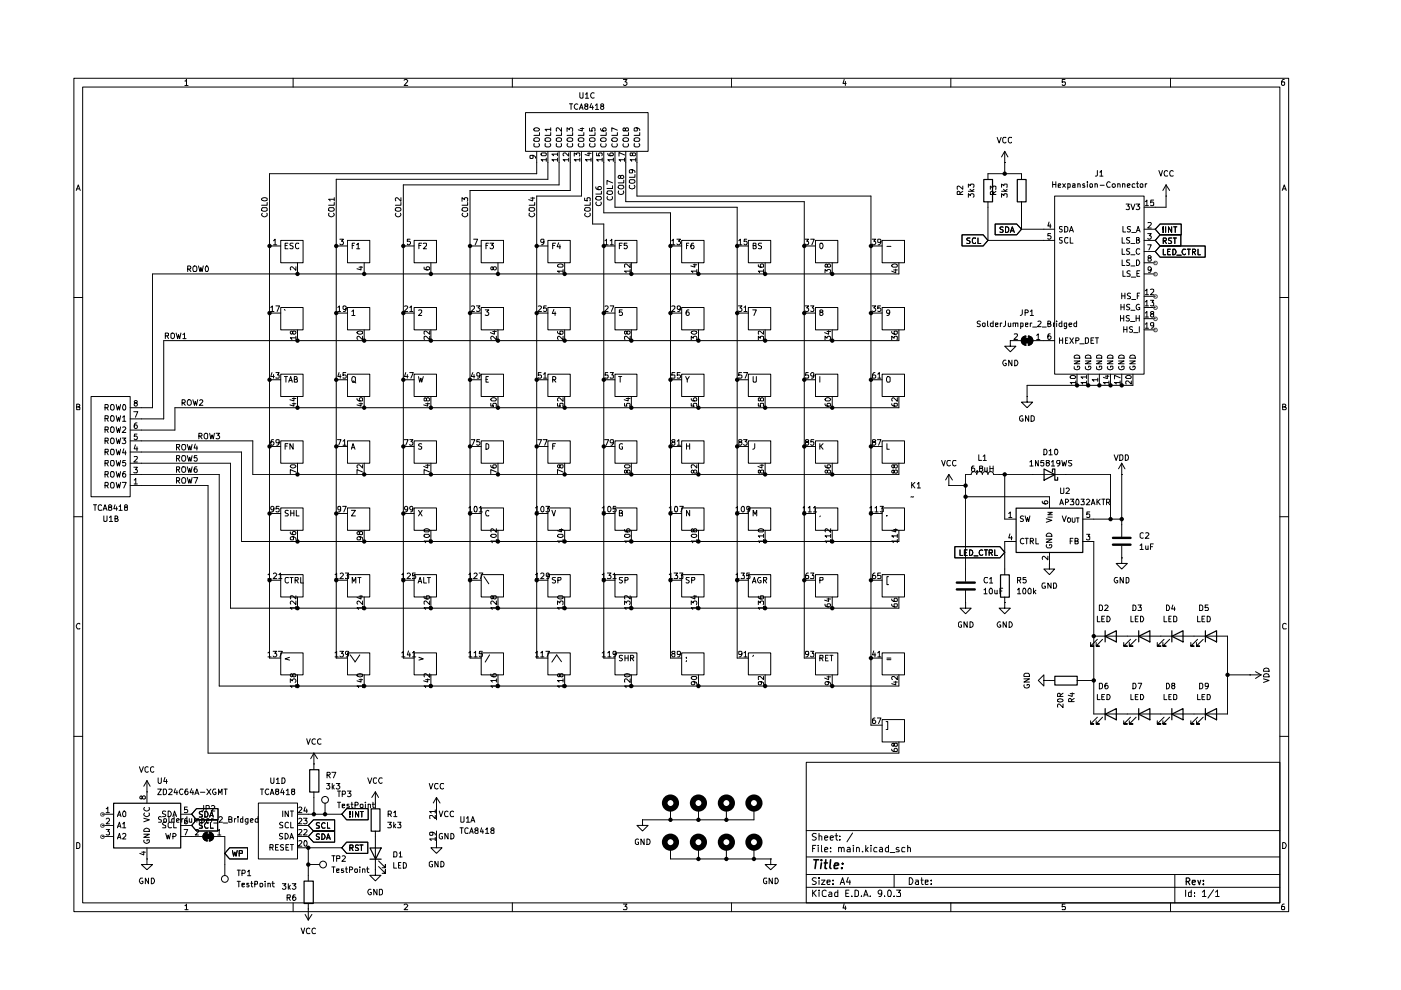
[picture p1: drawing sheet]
<svg xmlns="http://www.w3.org/2000/svg" width="297mm" height="210mm" viewBox="0 0 297 210" stroke-linecap="round" stroke-linejoin="round" font-family="sans-serif">
<g fill="none" stroke="#000" stroke-width=".21">
<path d="M15.7 16.6h257.5v176.7h-257.5zM17.5 18.5h253.9v172.9h-253.9zM39.2 17.2h.2l.1-.4v1.3M39.2 18.1h.7M62.1 16.6v1.9M85.7 17l.2-.2h.3l.2 .3-.7 1h.7M108.6 16.6v1.9M122.9 19.6v1l.3 .2 .4-.1v-1.1M124.1 20l.4-.4v1.2M126 19.7a.55 .55 0 0 0-.8 .5 .55 .55 0 0 0 .8 .5M132.2 16.8h.7l-.4 .6 .4 .1v.4l-.2 .2h-.4l-.1-.2M155.1 16.6v1.9"/>
<path d="M179 16.8l-.3 .9h.7M179.2 17.3v.8M201.6 16.6v1.9M225.8 16.8h-.6v.6h.6l.1 .1-.1 .5-.4 .1-.2-.2M248.2 16.6v1.9M272.3 16.8h-.3a.93 .93 0 0 0-.2 1.2h.5l.1-.5-.1-.1h-.5l-.1 .1M111.4 23.9h26v8.2h-26zM112.9 32.9l.1 .1v.5l-.1 .1-.5-.1v-.5a.85 .85 0 0 1 1.1 .3v.2M113.2 29.4a.86 .86 0 0 1 1.2 .1l-.2 .5h-.8l-.2-.2zM113.2 27.3a.75 .75 0 0 1 1.2 .2l-.3 .3h-.7l-.2-.2zM113.3 30.5l-.1 .5 .3 .2 .7-.1 .2-.3-.2-.3M113.8 32.1v4.7h-56.7v102.7h2.4"/>
<path d="M114.4 28.1v.6h-1.2M114.7 32.5l1-.1 .1 .1v.4l-.1 .1h-.8l-.2-.1zM115.6 29.4a.86 .86 0 0 1 1.2 .1l-.2 .5h-.9l-.1-.2zM115.7 30.5l-.1 .5 .2 .2 .8-.1 .2-.3-.2-.3M115.8 33.9h-1.1l.4 .3M115.8 33.5v.7M116.2 32.1v5.9h-44.9v101.5h2.4M116.8 28.1v.6h-1.2M116.8 27.4h-1.2l.3 .4M116.8 27.1v.7M117.9 29.4l.8-.2 .3 .2v.4l-.1 .2h-.8l-.2-.2zM118 30.5l-.1 .5 .3 .2h.6l.2-.2v-.5"/>
<path d="M118.2 33.9h-1.2l.3 .1v.2M118.2 32.7h-1.2l.3 .3M118.2 32.4v.6M118.2 33.5v.7M118.5 32.1v7.1h-33v100.3h2.3M119 28.1v.6h-1.1M119 27.1v.8l-.7-.8-.4 .2 .1 .5M120.2 29.5a.86 .86 0 0 1 1.2-.1v.4l-.2 .2h-.8zM120.2 27.9v-.8l.5 .4 .2-.4h.3l.2 .2-.1 .6M120.4 30.5l-.2 .3 .4 .4h.6l.2-.2-.1-.5M120.6 33.9h-1.2l.3 .1v.2M120.6 32.4v.7l-.7-.7h-.4l-.1 .2 .1 .4"/>
<path d="M120.6 33.5v.7M120.7 22h.7M120.9 32.1v8.3h-21.2v99.1h2.3M121.1 22v1.2M121.4 28.1v.6h-1.2M121.8 33.1v-.7l.5 .4v-.4h.6v.7M122.5 22.1a.55 .55 0 0 0-.8 .5 .55 .55 0 0 0 .8 .5M122.8 30.5l-.2 .3 .3 .4h.6l.3-.2-.1-.5M122.8 29.3l.6-.1 .4 .2v.4l-.2 .2h-.8l-.2-.3zM122.9 23.2l.4-1.2 .3 1.2M122.9 33.9h-1.1l.3 .1v.2M122.9 33.5v.7"/>
<path d="M122.9 22.9h.6M123 27.3h.8M123.3 32.1v9.5h-9.5v97.9h2.4M123.4 27.1v.7l-.8-.3M123.8 28.1v.6h-1.2M124.1 20.8h.7M124.2 22.5l-.2-.2 .2-.3 .4 .1v.3a.51 .51 0 0 0-.6 .7h.6v-.5l-.1-.1M124.5 32.5h.8M124.9 32.3v.7l-.9-.2M125 29.5a.86 .86 0 0 1 1.2-.1v.4l-.2 .2h-.9zM125 27.2v.6h.6l-.1-.5 .1-.2h.4l.2 .2-.1 .5M125.1 30.5l-.1 .3 .3 .4h.6l.3-.2-.1-.5"/>
<path d="M125.3 33.9h-1.2l.4 .3M125.3 33.5v.7M125.4 21.9l-.3 .9h.7M125.6 32.1v15.4h2.4v92h2.4M125.6 22.4v.8M126.2 28.1v.6h-1.2M126.2 22.4l.4-.4v1.2M126.2 23.2h.7M126.3 39.6l.1 .4 .9 .2a.35 .35 0 0 0 .2-.3 .35 .35 0 0 0-.2-.4l-.5 .1-.1 .2 .3 .4M126.5 32.4v.6h.6l-.2-.1 .2-.5h.5v.6M127.3 27.3l.3 .5h.8v-.6l-.4-.1-.2 .2v.3l.2 .2M127.4 30.5a.45 .45 0 0 0 .2 .7h.7a.45 .45 0 0 0 .1-.7"/>
<path d="M127.5 29.3a.65 .65 0 0 1 1 .4l-.1 .3h-.9l-.2-.3zM127.6 22.5l-.3-.2a.35 .35 0 0 1 .4-.3 .35 .35 0 0 1 .3 .3l-.2 .2a.36 .36 0 0 0-.5 .4 .36 .36 0 0 0 .6 .3 .36 .36 0 0 0 0-.6l-.1-.1M127.7 33.9h-1.2l.3 .3M127.7 33.5v.7M128 32.1v13h14.2v94.4h2.3M128.5 28.1v.6h-1.2M128.9 32.5l.2 .5h.9v-.6h-.5l-.2 .2v.3l.2 .1M129.7 29.5a.65 .65 0 0 1 .7-.3 .65 .65 0 0 1 .5 .5l-.2 .3h-.8zM129.8 30.5a.45 .45 0 0 0 .2 .7h.6a.45 .45 0 0 0 .2-.7M129.9 39.4v.6h-1.2M129.9 38.8l-1.2-.5v.8M130 33.9h-1.1l.3 .3"/>
<path d="M130 33.5v.7M130.4 32.1v11.8h25.9v95.6h2.4M130.9 28.1v.6h-1.2M130.9 27.6l-1.2-.5v.8M131.2 39.3h.9l.1 .5a.65 .65 0 0 1-.6 .3 .65 .65 0 0 1-.5-.6zM131.6 37.4l.2-.2 .4 .2v.4h-.4l-.2-.1-.1-.4h-.4v.5h.2l.3-.1M132.2 30.5a.45 .45 0 0 0 .1 .7h.7a.45 .45 0 0 0 .2-.7M132.2 38.2v.6h-1.1M132.2 29.3a.65 .65 0 0 1 1.1 .4l-.2 .3h-.9l-.1-.3zM132.4 33.9h-1.2l.4 .3M132.4 32.9l-1.2-.6v.8M132.4 33.5v.7"/>
<path d="M132.6 27.3l.2-.2 .5 .2-.1 .5h-.5l-.2-.6h-.3v.6h.3l.1-.2M132.7 32.1v10.7h37.8v96.7h2.4M133.3 28.1v.6h-1.2M133.4 38.3l.2-.2h.9l.1 .5a.78 .78 0 0 1-1.2 0zM133.5 39.3l-.1 .5a.67 .67 0 0 0 .7 .2 .67 .67 0 0 0 .5-.5l-.1-.2M133.9 36l.2 .2v.4l-.6 .1-.1-.5 .2-.2 .9 .2 .1 .4M134.1 32.6l.1-.2h.4l.2 .2-.2 .4h-.4l-.3-.6-.3 .1 .1 .5 .4-.1M134.5 29.4a.86 .86 0 0 1 1.1 .1l-.1 .5h-.9l-.1-.2zM134.5 30.5v.5l.2 .2 .8-.1 .1-.3-.1-.3M134.6 37v.6h-1.2M134.8 33.9h-1.2l.3 .3M134.8 33.5v.7"/>
<path d="M135 27.1l.1 .2v.4l-.6 .1v-.5l.1-.2 .9 .2 .1 .4M135 32.1v9.5h49.7v112.2h2.3M135.6 28.1v.6h-1.1M204.1 39.5v.6l-.8-.6h-.4l.1 .6M205.3 39.7v-.7l.4 .4 .1-.4h.5l.2 .2v.3l-.2 .2M209.5 38v-1.2h7.1v1.2M211.4 29.1l.4 1.2 .5-1.2M212.3 39.7v-.7l.6 .4v-.4h.5v.7M213 34.5h.1M213 32.1l-.7 1.2M213 32.1l.7 1.2M213 32.1v4.7"/>
<path d="M213.3 29.2l-.5-.1-.2 .3 .1 .7 .2 .2 .4-.2M214.5 29.2l-.5-.1-.2 .3 .1 .7 .2 .2 .4-.2M223.2 38.5v1.2M223.2 39.1h.7M223.9 38.5v1.2M224.4 39.4l.5-.2v-.2h-.5v.7h.5M225.3 38.9l.6 .8M225.9 38.9l-.6 .8M226.4 39h.5v.6l-.5 .1M226.4 38.9v1.2M227.4 39h.5v.7h-.5v-.3l.5-.2M228.5 39l.4-.1 .1 .2v.6"/>
<path d="M228.5 38.9v.8M230 39l-.3-.1-.2 .2 .2 .3h.3v.3h-.5M230.5 38.5v.2M230.5 38.9v.8M231.1 39h.5v.7h-.5zM232.2 39l.3-.1 .2 .2v.6M232.2 38.9v.8M232.7 36.2v1l-.5 .1M233.2 36.5h.1l.2-.3v1.1M233.2 37.3h.6M233.3 39.3h.8M235.4 38.7l-.3-.2a.67 .67 0 0 0-.5 .5 .67 .67 0 0 0 .3 .7l.5-.1"/>
<path d="M235.9 39h.5l.1 .5-.2 .2h-.3l-.2-.2zM237 39l.3-.1 .2 .2v.6M237 38.9v.8M238 39h.5v.7M238 38.9v.8M239 39.4l.6-.2-.2-.3-.4 .2v.4l.1 .2h.4M240.6 39a.36 .36 0 0 0-.6 .2l.1 .5h.5M241 38.9h.4M241.1 38.5v1.2h.3M241.8 39h.5l-.1 .7h-.4zM242.8 38.9v.8M243.2 38.9l-.4 .3"/>
<path d="M245.7 36.2l.4 1.1 .4-1.1M247.2 39.2l-.7 1.2M247.2 39.2l.8 1.2M247.2 39.2v4.7h-4.6M247.6 36.3l-.3-.1a.67 .67 0 0 0-.5 .5 .67 .67 0 0 0 .3 .6h.5M248.8 36.3l-.3-.1a.67 .67 0 0 0-.5 .5 .67 .67 0 0 0 .2 .6h.6M16.2 40.4l.4-1.2 .4 1.2M16.3 40h.5M39.8 57.1l.6-.1v-.5l-.6-.1v1.2M40 57.1l.5 .5M41 56.6l.2-.2 .4 .1a.87 .87 0 0 1 0 1.1h-.5l-.2-.4zM42.1 56.4l.3 1.2 .2-.9 .2 .9 .3-1.2"/>
<path d="M43.8 56.4a.71 .71 0 0 1 .2 1.2h-.3l-.2-.5 .1-.5zM55.5 42.2l.1-.2 .6-.1 .4 .2v.3a.75 .75 0 0 1-1.1-.2zM55.6 45.2l-.1 .3a.67 .67 0 0 0 .5 .5 .67 .67 0 0 0 .6-.3v-.5M55.6 44h.9l.1 .2v.4a.86 .86 0 0 1-1.1-.1zM56.6 42.9v.6h-1.1M57.1 52.2h2.4M58 51.1l.3-.4v1.2M58 51.9h.7M59.5 51h4.8v4.7h-4.8zM60.5 52.1h.4M61 51.6h-.5v1.1h.5M62.1 51.6h-.5l-.1 .1 .1 .4 .5 .1v.4l-.1 .1h-.5"/>
<path d="M62.7 56.6v.7l-.8-.7-.3 .2v.4M63.1 55.7v2.4M63.3 51.6h-.5l-.1 .2v.8l.3 .1 .3-.1M69.7 44.2l.1-.2h.9l.2 .5a.78 .78 0 0 1-1.2 0zM69.8 45.2l-.1 .5a.67 .67 0 0 0 .7 .3 .67 .67 0 0 0 .5-.5l-.2-.3M70.9 42.9v.6h-1.2M70.9 42.2h-1.2l.3 .4M70.9 41.9v.7M71.3 52.2h2.4M72.1 50.7h.7l-.4 .4 .3 .1v.6l-.5 .1-.1-.2M73.7 51h4.7v4.7h-4.7zM74.7 52.1h.3"/>
<path d="M75.2 51.6h-.5v1.1M75.6 51.9l.3-.3v1.1M75.6 52.7h.7M76.1 56.6h.8M76.5 56.5v.7l-.8-.2M77.2 55.7v2.4M83.9 45.2a.55 .55 0 0 0 .5 .8 .55 .55 0 0 0 .5-.8M84 44h.8l.2 .5a.65 .65 0 0 1-.7 .3 .65 .65 0 0 1-.5-.5zM85 42.9v.6h-1.2M85 41.9v.8l-.8-.8-.4 .3 .1 .4M85.5 52.2h2.3M87 50.7h-.6v.5h.6v.4l-.2 .3-.4-.2"/>
<path d="M87.8 51h4.7v4.7h-4.7zM88.8 52.1h.4M89.4 51.6h-.6v1.1M89.7 51.6h.7v.5l-.7 .6h.7M89.9 56.6v.4l.3 .1h.8v-.5h-.4a.35 .35 0 0 0-.3 .3 .35 .35 0 0 0 .3 .3M91.4 55.7v2.4M98 42.7v-.8l.5 .4v-.3l.1-.1 .5 .1v.7M98.1 45.2l-.1 .3a.67 .67 0 0 0 .5 .5 .67 .67 0 0 0 .6-.3v-.5M98.1 44h.9l.1 .2v.4a.86 .86 0 0 1-1.1-.1zM99.1 42.9v.6h-1.1M99.7 52.2h2.3M100.4 50.7h.9l-.5 1.2"/>
<path d="M102 51h4.8v4.7h-4.8zM103 52.1h.4M103.5 51.6h-.5v1.1M103.9 51.6h.7l-.4 .4 .4 .1v.4l-.2 .2h-.3l-.2-.1M104.6 56.8a.35 .35 0 0 1 .5-.2 .35 .35 0 0 1 0 .6 .35 .35 0 0 1-.5-.2l-.3-.4a.35 .35 0 0 0-.3 .3 .35 .35 0 0 0 .3 .3l.3-.2M105.6 55.7v2.4M112.2 44.2l.2-.2h.8l.2 .5a.78 .78 0 0 1-1.2 0zM112.3 45.2l-.1 .5a.67 .67 0 0 0 .7 .3 .67 .67 0 0 0 .5-.5l-.2-.3M112.5 42h.9M112.9 41.8v.8l-.8-.3M113.4 42.9v.6h-1.2M113.8 52.2h2.4"/>
<path d="M115.3 51.2l-.1 .2h-.4l-.2-.2v-.3l.2-.2 .5 .1v.8l-.2 .2-.3 .1M116.2 51h4.7v4.7h-4.7zM117.2 52.1h.4M117.8 51.6h-.6v1.1M118.3 56.1l.7-.1 .4 .1v.4l-.2 .1h-.8l-.2-.2zM118.4 51.5l-.3 .8h.8M118.7 51.9v.8M119.4 57.5h-1.2l.3 .2v.1M119.4 57.1v.7M119.7 55.7v2.4M124 42v.5l.5 .1v-.6h.6v.6M124.1 45.2l-.1 .3a.67 .67 0 0 0 .5 .5 .67 .67 0 0 0 .6-.3v-.5"/>
<path d="M124.1 44h.9l.1 .2v.4a.86 .86 0 0 1-1.1-.1zM125.1 42.9v.6h-1.1M126.4 42.8l-.1 .3a.6 .6 0 0 0 .6 .5 .6 .6 0 0 0 .6-.5l-.1-.3M126.5 41.7h.8l.2 .5a.65 .65 0 0 1-.7 .2 .65 .65 0 0 1-.5-.5zM127.5 40.6v.5h-1.2M128 52.2h2.4M128.3 51.1l.3-.4v1.2M128.3 51.9h.6M128.8 41.7l-.1 .2a.6 .6 0 0 0 .6 .5 .6 .6 0 0 0 .6-.5l-.1-.2M128.9 40.5h.8l.2 .5a.65 .65 0 0 1-.7 .3 .65 .65 0 0 1-.5-.6zM129.4 51.1l.3-.4v1.2M129.4 51.9h.6"/>
<path d="M130.4 51h4.6v4.7h-4.6zM131.1 40.5v.2a.6 .6 0 0 0 .6 .5 .6 .6 0 0 0 .5-.5v-.2M131.3 52.1h.4M131.9 51.6h-.6v1.1M132.9 51.6h-.6v.5h.6l.1 .4-.2 .2-.5-.1M133.6 57.5h-1.2l.4 .3M133.6 56v.7l-.8-.7-.4 .1 .1 .5M133.6 57.1v.7M133.9 55.7v2.4M142.2 52.2h2.3M142.4 51.1l.3-.4v1.2M142.4 51.9h.7"/>
<path d="M143.5 50.7h.8l-.5 .4 .4 .1 .1 .4-.3 .3h-.3l-.2-.2M144.5 51h4.8v4.7h-4.8zM145.5 52.1h.4M146 51.6h-.5v1.1M147 56.1h.7M147.1 51.6h-.4l-.1 .2v.9h.5l.1-.5a.35 .35 0 0 0-.4-.2 .35 .35 0 0 0-.3 .2M147.3 56v.6l-.8-.2M147.7 57.5h-1.1l.3 .3M147.7 57.1v.7M148.1 55.7v2.4M156.3 52.2h2.4M156.6 51.1l.4-.4v1.2"/>
<path d="M156.6 51.9h.7M158.3 50.7h-.5l-.1 .5h.6v.6l-.4 .1-.2-.2M158.7 51h4.7v4.7h-4.7zM159.7 52.1h.5l.1-.5h-.6v1.1h.6l.1-.4-.3-.2M160.8 56.1v.4l.2 .1h.8l.1-.5-.2-.1h-.3l-.2 .1v.5h.2M161.5 51.6h-.5l-.2 .1 .2 .4 .5 .1v.4l-.2 .1h-.5M161.9 57.5h-1.1l.2 .3M161.9 57.1v.7M162.2 55.7v2.4M170.5 52.2h2.4M170.7 50.7h.7l-.4 .4 .4 .3v.4l-.5 .1-.2-.2M171.9 50.7h.7l-.5 1.2"/>
<path d="M172.9 51h4.7v4.7h-4.7zM173.8 51.7l.2-.1a.6 .6 0 0 1 .6 .4 .6 .6 0 0 1-.3 .7h-.2l-.3-.2zM174.9 57.8v-.7l.4 .4 .2-.4h.4l.2 .2v.4l-.2 .1M175.4 56.2l.3-.2 .4 .2-.2 .4h-.4l-.2-.6h-.3v.6h.3l.1-.1M176.4 55.7v2.4M184.7 52.2h2.3M184.9 50.7h.8l-.4 .4 .3 .1 .1 .4-.3 .3h-.3l-.2-.2M186.8 51.2l-.2 .2h-.4l-.1-.6 .5-.1 .2 .2-.2 .8-.4 .2M187 51h4.8v4.7h-4.8zM188 52.2h.9M189.1 56.1l.7-.1 .4 .1v.4l-.1 .1h-.8l-.2-.2zM189.5 57.2h.7"/>
<path d="M189.9 57.1v.7l-.8-.3M190.6 55.7v2.4h-158.3v28.3h-4.7M203.5 41.2v-.6h-.6v.6h1.2M204 49.8h4.4l1.1 1.2-1.1 1.2h-4.4zM204.1 40.6l-.6 .4M205.3 41.8v-.7l.4 .4 .3-.4h.4l.1 .6-.2 .1M205.3 40.6h1.2M205.7 50.5h-.6l-.1 .1 .1 .4 .6 .1v.4l-.2 .1h-.5M205.7 40.1l.5 .5M206.5 40.1l-.5 .4M206.8 50.5h-.5l-.1 .2v.8l.3 .1 .3-.1M207.3 50.5v1.1h.6"/>
<path d="M209.5 42.8v8.2M209.5 51h14.1M210 40.1v-.6l.5 .4v-.4h.7l-.1 .6M210.7 41.2l-.1-.6h-.5l-.1 .6h1.2M211 47.5h4.6l1 1.1-1 1.2h-4.6zM211.2 40.6l-.5 .4M212.3 41.8v-.7l.6 .4v-.4h.6l-.1 .7M212.3 40.6h1.2M212.7 48.2l-.4-.1-.3 .2 .3 .4 .4 .2v.2l-.2 .2-.5-.1M212.8 40.1l.4 .5M213.2 48.1h.3l.4 .2v.6l-.4 .4h-.3zM213.5 40.1l-.4 .4"/>
<path d="M214.2 49.3l.4-1.2 .5 1.2M214.4 48.9h.5M216.6 42.8v5.8M216.6 48.6h7M222.4 47.1l-.2 .8h.6M222.7 47.5v.8M222.8 49.5h-.6v.5h.6v.5l-.2 .2-.4-.2M223.6 41.6h19v37.7h-19zM225.2 48.1h-.6v.3l.6 .4-.2 .4-.4-.1M225.2 50.4l-.6 .1 .1 .4 .5 .2v.3l-.2 .2-.4-.1M225.7 48h.4l.3 .3v.6l-.3 .3h-.4zM226.4 50.5l-.5-.1-.2 .2 .1 .8 .3 .2 .3-.2"/>
<path d="M226.7 49.2l.5-1.2 .4 1.2M226.9 50.4v1.2h.6M226.9 48.9h.5M237.9 50.4v1.2h.6M237.9 52.7v1.2h.6M237.9 55.1v1.2h.6M238.1 48v1.2h.6M238.1 57.4v1.2h.5M238.8 43.3h.6l-.3 .4 .3 .2v.5h-.6M239.5 50.4h-.6l-.1 .1 .1 .4 .5 .2v.4h-.6M239.5 52.7h-.6l-.1 .2 .1 .4 .5 .1v.4h-.6M239.5 55.1h-.6l-.1 .2 .1 .3 .5 .2v.4h-.6"/>
<path d="M239.6 57.5l-.4-.1-.3 .3 .1 .2 .6 .3v.3l-.7 .1M239.7 48.1h-.6v.4a.44 .44 0 0 1 .4 .2 .44 .44 0 0 1 .1 .4h-.6M239.8 43.3l.4 1.1 .4-1.1M239.8 51.6h.8M239.8 54h.8M239.8 56.4h.8M239.9 58.8h.9M239.9 49.3h.9M240.9 43.3h.7l-.4 .4 .4 .2v.5h-.7M241 49.2l.3-1.2 .4 1.2M241 50.9h.5v-.5h-.5v1.2h.4l.2-.5-.3-.2M241 55.1h.4a.66 .66 0 0 1 .2 .8 .66 .66 0 0 1-.6 .4z"/>
<path d="M241 48.9h.6M241 58h.5M241.6 52.8l-.5-.1a.67 .67 0 0 0-.2 .7 .67 .67 0 0 0 .5 .5l.2-.1M241.6 57.4h-.6v1.2h.6M242.6 53.3h2.3M242.6 48.6h2.3M242.6 51h2.3M242.6 55.7h2.3M242.6 58.1h2.3M242.8 42.8l.4-.4v1.2M242.8 43.6h.7M243.3 49.5h.8l-.4 .5h.3l.1 .5-.3 .2h-.3l-.2-.2"/>
<path d="M243.3 51.9h.8l-.5 1.1M243.4 47.2h.5l.2 .3-.8 .8h.8M243.6 54.7l-.2-.1v-.2l.4-.2 .3 .3-.7 .4 .1 .5h.4l.2-.2v-.3l-.3-.2M244.1 57.1l-.3 .2-.4-.1v-.5l.4-.1a.81 .81 0 0 1 0 1.1h-.3M244.6 42.4h-.6l-.1 .6 .2-.2h.3l.2 .2v.5h-.7M246 47.5h4.4v2.3h-4.4l-1.1-1.2zM246 52.2h9.5v2.3h-9.5l-1.1-1.2zM246 49.8h4.4v2.4h-4.4l-1.1-1.2zM246.6 49.1v.2M246.6 48.1v.8M246.6 52.8v1.2h.5M246.6 51.1l.6-.1 .1-.4-.2-.1h-.5v1.1"/>
<path d="M246.9 51.1l.4 .5M247.1 48.1v1.2M247.2 41.6h.1M247.6 53.3h.4M248.2 52.8h-.6v1.2h.6M248.4 48.1v1.2l-.7-1.2v1.2M248.4 50.5h-.6l-.1 .1 .1 .4 .5 .1v.5h-.6M248.7 52.8h.4a.66 .66 0 0 1 .2 .8 .66 .66 0 0 1-.6 .4zM248.8 50.5h.6M248.8 48.1h.7M249.1 50.5v1.1M249.2 48.1v1.2"/>
<path d="M249.5 54.1h.9M251.4 52.9l-.5-.1a.67 .67 0 0 0-.3 .7 .67 .67 0 0 0 .5 .5l.3-.2M251.7 52.8h.7M252.1 52.8v1.2M252.8 53.4l.6-.1 .1-.3-.2-.2h-.5v1.2M253.1 53.4l.4 .6M254 52.8v1.2h.5M271.9 40.4l.4-1.2 .4 1.2M272 40h.6M15.7 63.1h1.8M35.1 71.2l.6-.1v-.4l-.6-.1v1.2M35.4 71.2l.3 .6"/>
<path d="M36.2 70.8l.3-.2 .4 .2 .1 .6-.2 .3-.3 .1-.3-.2zM37.3 70.6l.4 1.2 .1-.8 .3 .8 .3-1.2M38.8 71l.3-.4v1.2M38.8 71.8h.7M57.1 66.4h2.4M57.4 65.2l.3-.3v1.1M57.4 66h.7M57.7 79l-.3 .8h.8M58 79.4v.8M58.5 64.9h.8l-.5 1.1M58.5 79h.7l-.4 .5 .4 .1v.5h-.7M59.5 65.2h4.8v4.7h-4.8z"/>
<path d="M59.5 79.3h4.8v4.8h-4.8zM60.3 65.6l.2 .2M60.3 79.8h.7M60.6 79.8v1.2M62.1 70.4l.1-.2 .5 .2v.2l-.2 .3-.4-.1-.1-.5-.2-.1-.2 .2v.4l.2 .1 .3-.3M62.7 71.6h-1.1l.3 .4M62.7 71.3v.7M63.1 69.9v2.3M71.3 66.4h2.4M71.6 65.2l.4-.3v1.1M71.6 66h.6M71.9 79l-.3 .8h.7"/>
<path d="M72.1 79.4v.8M73.3 79h-.6v.6l.5-.1 .2 .2v.3l-.2 .2-.5-.1M73.4 65.4l-.2 .2-.5-.2v-.5h.5a.73 .73 0 0 1-.1 1.1h-.3M73.7 65.2h4.7v4.7h-4.7zM73.7 79.3h4.7v4.8h-4.7zM74.6 66l.3-.3v1.2M74.6 66.9h.7M75.7 70.4l.5-.2 .6 .1a.51 .51 0 0 1-.3 .6 .51 .51 0 0 1-.6-.2zM76.9 71.3v.8l-.9-.8-.3 .2 .2 .5M77.2 69.9v2.3M85.5 66.4h2.3M85.8 64.9h.4l.2 .3-.7 .8h.7"/>
<path d="M86 79l-.2 .8h.7M86.4 79.4v.8M86.9 65.2l.3-.3v1.1M86.9 79h.7l-.5 1.2M86.9 66h.6M87.8 65.2h4.7v4.7h-4.7zM87.8 79.3h4.7v4.8h-4.7zM88.7 65.8h.7v.4l-.7 .7h.7M88.7 79.8l.3 1.2 .2-.8 .2 .8 .3-1.2M91.1 71.3v.8l-.8-.8-.4 .1 .1 .6M91.1 70.2v.7l-.8-.7-.4 .1 .1 .6M91.4 69.9v2.3"/>
<path d="M99.7 66.4h2.3M99.9 64.9h.7v.5l-.7 .6h.7M100.2 79l-.3 .8h.8M100.5 79.4v.8M101 64.9h.8l-.5 .4 .5 .2-.1 .5h-.7M101.8 79.5l-.3 .3-.4-.1v-.5l.4-.2a.81 .81 0 0 1 0 1.2h-.3M102 65.2h4.8v4.7h-4.8zM102 79.3h4.8v4.8h-4.8zM102.9 65.7h.7l-.4 .4 .4 .3-.1 .4h-.6M103.5 79.8h-.5v1.2h.5M104.5 70.3h.7M104.8 70.1v.8l-.8-.4"/>
<path d="M105.2 71.3v.8l-.8-.8-.3 .2v.5M105.6 69.9v2.3M113.8 66.4h2.4M114.1 64.9h.5l.2 .3-.8 .8h.8M114.7 79h-.6v.6l.5-.1 .2 .2v.3l-.2 .2-.5-.1M115.2 79.3l.4-.3v1.2M115.8 64.9h-.5l-.1 .5 .2-.1 .4 .1v.6h-.6M116.2 65.2h4.7v4.7h-4.7zM116.2 79.3h4.7v4.8h-4.7zM117.4 65.6l-.3 .9h.8M117.7 66.1v.8M118.2 70.3v.2l.5 .4h.5l.2-.2v-.4h-.7v.4l.2 .2"/>
<path d="M119.4 71.3v.8l-.9-.8-.3 .2 .2 .5M119.7 69.9v2.3M128 66.4h2.4M128.3 64.9h.4l.2 .3-.7 .8h.7M128.9 79h-.5l-.1 .6 .6-.1v.7l-.6-.1M129.4 64.9h.7l-.5 1.1M129.4 79h.6l-.3 .5 .3 .1v.5h-.6M130.4 65.2h4.6v4.7h-4.6zM130.4 79.3h4.6v4.8h-4.6zM131.1 79.8h.7M131.5 79.8v1.2M131.9 65.7h-.6v.6l.4-.2 .3 .3-.1 .4h-.6"/>
<path d="M132.9 70.4l.2-.2 .5 .2v.2l-.3 .3h-.2l-.3-.6h-.4v.4l.2 .2 .3-.3M133.6 71.3v.8l-.8-.8-.4 .1 .1 .6M133.9 69.9v2.3M142.2 66.4h2.3M142.4 64.9h.7v.5l-.7 .6h.7M143.1 79h-.6l-.1 .6 .6-.1 .1 .6h-.7M144.2 79h-.6v.6l.5-.1 .2 .2v.3l-.2 .2-.5-.1M144.3 65.4l-.3 .2-.4-.2v-.5h.4a.73 .73 0 0 1-.1 1.1h-.2M144.5 65.2h4.8v4.7h-4.8zM144.5 79.3h4.8v4.8h-4.8zM145.4 79.8l.3 .7 .4-.7M146 65.7l-.4 .1-.1 .8a.35 .35 0 0 0 .3 .3 .35 .35 0 0 0 .3-.3l-.1-.4-.1-.1-.4 .3"/>
<path d="M146.6 72.1v-.8l.4 .4 .1-.3h.6v.7M146.6 70.3a.8 .8 0 0 1 1.1 .2 .64 .64 0 0 1-.6 .4 .64 .64 0 0 1-.5-.5zM148.1 69.9v2.3M156.3 66.4h2.4M156.5 64.9h.8l-.4 .4 .4 .2-.1 .5h-.7M157.2 79h-.6v.6l.5-.1 .2 .2v.3l-.2 .2-.5-.1M157.6 79h.9l-.5 1.2M157.7 65.2l.4-.3v1.1M157.7 66h.7M158.7 65.2h4.7v4.7h-4.7zM158.7 79.3h4.7v4.8h-4.7zM159.6 65.7h.8l-.5 1.2"/>
<path d="M159.7 79.8l.1 1.2h.5l.1-.1v-1.1M160.8 72.1v-.8l.4 .4v-.3h.7l-.1 .7M161.9 70.2v.7l-.9-.7-.2 .1 .1 .6M162.2 69.9v2.3M170.5 66.4h2.4M170.7 64.9h.7l-.4 .4 .4 .2v.5h-.7M171.4 79h-.5l-.1 .6 .6-.1v.7l-.6-.1M171.9 64.9h.7l-.4 .4 .4 .1v.6h-.7M172.6 79.5v.2l-.5 .1-.2-.3v-.3l.2-.2 .5 .2v.7l-.2 .3h-.4M172.9 65.2h4.7v4.7h-4.7zM172.9 79.3h4.7v4.8h-4.7zM173.8 79.8v1.2"/>
<path d="M174 66.2l-.2-.1v-.3h.6v.3l-.6 .2v.5l.2 .1 .4-.1 .1-.2-.3-.4M174.9 72.1v-.8l.4 .4 .3-.4 .4 .1 .1 .5-.2 .2M175.3 70.3h.8M175.7 70.1v.8l-.9-.4M176.4 69.9v2.3M184.7 66.4h2.3M184.9 64.9h.8l-.4 .4 .4 .2-.1 .5h-.7M185.5 79l-.3 .1-.2 .2v.8l.5 .1 .2-.2v-.3l-.2-.2h-.4l-.1 .2M186.1 79.3l.3-.3v1.2M186.7 64.9h-.6v.5l.4-.1 .3 .2-.1 .5h-.6M187 65.2h4.8v4.7h-4.8zM187 79.3h4.8v4.8h-4.8z"/>
<path d="M188.2 79.8l.5 .2v.9l-.1 .1h-.5a.86 .86 0 0 1 .1-1.2zM188.6 66.2l-.4 .3-.2-.1v-.4a.35 .35 0 0 1 .3-.3 .35 .35 0 0 1 .3 .3l-.1 .8-.5 .1M189.1 72.1v-.8l.5 .4v-.3h.6v.7M189.1 70.3v.2l.5 .4h.5l.1-.2v-.4h-.6v.4l.1 .2M190.6 69.9v2.3h-155.9v16.6h-7.1M207.9 68.2h-.6v.4l.5 .1 .1 .3-.3 .3-.4-.1M208.3 68.7l.1-.2h.4l.1 .7h-.5zM209.4 68.1v1l.1 .2M210.6 68.5h-.5l-.1 .5a.36 .36 0 0 0 .6 .2M210.6 68.1v1.2M211.1 68.8l.5-.1v-.2h-.5v.7h.5M212.1 68.5v.8"/>
<path d="M212.4 68.5l-.3 .2M213.2 68.1v.8l-.4 .4M213.3 76.4h-.4a.67 .67 0 0 0-.3 .6 .67 .67 0 0 0 .5 .6l.3-.2v-.4h-.3M213.8 68.5v.7h.5M214.2 72.2v1.2h-1.2l1.2 1.2 1.2-1.2h-1.2M214.2 72.2h.1M214.2 72.2h2.4M214.3 68.5v.8M214.5 76.4v1.2l-.6-1.2v1.2M214.8 68.6l.5-.1v.8M214.8 68.5v.8M215.1 70.9l.5-.1 .1 .3-.7 .9h.7"/>
<path d="M215.1 76.4h.5a.66 .66 0 0 1 .2 .7 .66 .66 0 0 1-.7 .5zM215.3 68.7l.1-.2h.4v.8M216.4 69.2h.5l-.1-.7h-.4v1.2M216.7 65.7v.8l-.4 .4M217.3 71.8h.9v.9h-.9zM217.3 66.3h.5l.2-.2-.1-.3-.6-.1v1.2M217.4 68.8l.5-.1v-.2h-.5v.7h.5M217.5 71.2a.97 .97 0 0 0-1 1 .97 .97 0 0 0 1 1M217.5 71.3v1.9M218 71.3v1.9M218 71.2a.97 .97 0 0 1 1 1 .97 .97 0 0 1-1 1M218.4 66l.4-.3v1.2"/>
<path d="M218.4 66.9h.7M218.4 68.5v.8M218.8 68.5l-.4 .2M218.9 72.2h4.7M218.9 69.3h.9M219.8 71.1l.3-.3v1.2M219.8 72h.7M220 68.2l.5-.1 .2 .3-.7 .9h.7M221 69.3h.8M222.2 68.7l.5-.1v-.4l-.5-.1v1.2h.4l.2-.5-.3-.1M222.7 70.8h-.4l-.1 .2v.8l.4 .2 .2-.3v-.4l-.2-.1-.4 .1v.2M223.4 68.5v.8"/>
<path d="M223.6 68.5l-.2 .2M224 68.1v.1M224 68.5v.8M224.6 71.6v1.2M224.6 72.1h.7M225.1 68.5h-.5l-.1 .5a.36 .36 0 0 0 .6 .2M225.1 68.1v1.2M225.3 71.6v1.2M225.9 72.1h.3M226.1 69.2h-.5l.1-.7h.4v1l-.1 .2-.4-.1M226.4 71.6h-.5v1.2h.5M226.7 68.8l.5-.1v-.2h-.5v.2v.4l.1 .2 .4-.1"/>
<path d="M226.8 71.6l.8 1.2M226.9 79.8a.75 .75 0 0 1 1.2 .2l-.3 .3h-.7l-.2-.2zM227.6 71.6l-.8 1.2M227.8 77.7v.4a.67 .67 0 0 0 .6 .3 .67 .67 0 0 0 .5-.5l-.1-.3h-.4v.3M227.8 76.5h1.1l-1.1 .6h1.1M227.8 75.5a.66 .66 0 0 1 .7-.2 .66 .66 0 0 1 .4 .6h-1.1zM228.1 72.2l.6-.1 .1-.3-.2-.2h-.5v1.2M228.3 68.5h-.5l-.1 .2 .1 .5h.5M228.3 68.1v1.2M228.3 79.3v2.4M228.9 72.9h1M230.1 71.6h.5l.2 .3v.6l-.3 .3h-.4z"/>
<path d="M230.1 77.7v.4a.67 .67 0 0 0 .7 .3 .67 .67 0 0 0 .5-.5l-.2-.3h-.3v.3M230.1 76.5h1.2l-1.2 .6h1.2M230.1 75.5a.66 .66 0 0 1 .8-.2 .66 .66 0 0 1 .4 .6h-1.2zM230.4 79.9h-1.2l.3 .4M230.4 79.6v.7M230.7 79.3v2.4M231.3 72.1h.4M231.9 71.6h-.6v1.2h.6M232.2 71.6h.7M232.5 77.7l.1 .6 .5 .1 .5-.3-.1-.5h-.4v.3M232.5 76.5h1.1l-1.1 .6h1.1M232.6 75.4h.8l.2 .1v.4h-1.1z"/>
<path d="M232.6 71.6v1.2M233.1 79.3v2.4M234.4 79.8h.7M234.8 79.6v.7l-.9-.3M234.8 76.5h1.2l-1.2 .6h1.2M234.9 77.7l-.1 .1a.66 .66 0 0 0 .5 .6 .66 .66 0 0 0 .7-.3l-.1-.5h-.4v.3M234.9 75.4h.9l.2 .1v.4h-1.2zM235.5 79.3v2.4M237.2 76.5h1.1l-1.1 .6h1.1M237.2 77.7v.1a.66 .66 0 0 0 .4 .6 .66 .66 0 0 0 .7-.3v-.5h-.5v.3M237.3 75.4h.9l.1 .1v.4h-1.1zM237.6 66.9v1.2"/>
<path d="M237.6 67.5h.7M237.7 64.5v1.2M237.7 65.1h.6M237.8 62.1v1.2M237.8 79.3v2.4M237.8 62.7h.7M238.3 66.9v1.2M238.3 69.3v1.1M238.3 69.8h.6M238.3 64.5v1.2M238.5 62.1v1.2M238.8 79.8a.66 .66 0 0 1 1.1 .2l-.3 .3h-.7l-.2-.3z"/>
<path d="M238.9 69.3v1.1M239.4 67l-.4-.1-.2 .2 .2 .4 .4 .1v.4h-.6M239.5 76.5h1.2l-1.2 .6h1.2M239.5 64.6l-.4-.1-.3 .3 .1 .2 .5 .2v.4h-.6M239.6 77.7l-.1 .3a.61 .61 0 0 0 .6 .4 .61 .61 0 0 0 .6-.5l-.1-.3h-.4v.3M239.7 75.4h.8l.2 .5h-1.2zM239.7 62.2h-.6v.5l.5 .1 .1 .4-.1 .1h-.6M239.7 68.2h.9M239.8 65.8h.8M239.9 63.5h.9M240.1 69.3h-.4l-.3 .2 .3 .3 .4 .2v.4h-.7M240.2 79.3v2.4h-22.4v2.4"/>
<path d="M240.4 70.5h.9M240.9 67.5h.7M240.9 66.9v1.2M241.1 62.7h.4M241.6 64.6l-.3-.1a.61 .61 0 0 0-.4 .6 .61 .61 0 0 0 .5 .6l.2-.1v-.4h-.2M241.6 66.9v1.2M241.6 69.3v1.1M241.6 62.1h-.5v1.2M242.6 62.8h2.3M242.6 65.2h2.3M242.6 67.6h2.3M242.6 69.9h2.3"/>
<path d="M242.8 61.6l.4-.3v1.2M242.8 64l.4-.3v1.2M242.8 66.4l.4-.4v1.2M242.8 68.7l.4-.3v1.2M242.8 62.5h.7M242.8 64.9h.7M242.8 67.2h.7M242.8 69.6h.7M243.9 61.4h.7v.4l-.7 .7h.7M243.9 63.7h.7l-.3 .4 .3 .2v.5h-.7M244.2 66.5l-.3-.2 .3-.3 .4 .1v.4a.51 .51 0 0 0-.6 .6h.6v-.5l-.2-.1M244.6 68.9l-.1 .2h-.4l-.2-.2v-.3l.2-.2 .5 .1v.8l-.2 .2-.3 .1"/>
<path d="M271.4 63.1h1.8M16.3 86.3h.4l.2-.3-.1-.2-.5-.1v1.2h.5l.1-.5-.2-.1M19.3 84.1h8.3v21.2h-8.3zM22.3 98.2l.6-.1v-.4l-.6-.1v1.2M22.3 95.8h.6v-.5l-.6-.1v1.2M22.3 93.5h.6v-.5l-.6-.1v1.2M22.3 91.1h.6v-.5l-.6-.1v1.2M22.3 88.7h.6v-.5l-.6-.1v1.2M22.3 86.4h.5l.1-.1v-.4l-.1-.1h-.5v1.2M22.6 98.2l.3 .6M22.6 95.8l.3 .6M22.6 93.5l.3 .6"/>
<path d="M22.6 91.1l.3 .6M22.6 88.7l.3 .6M22.6 86.4l.3 .6M23.5 97.8l.1-.2h.4a.86 .86 0 0 1 0 1.2l-.5-.2zM23.5 95.4l.1-.2h.4a.86 .86 0 0 1 0 1.2l-.5-.1zM23.5 93l.5-.1a.65 .65 0 0 1 .2 .7 .65 .65 0 0 1-.5 .5l-.2-.2zM23.5 90.7l.5-.2a.65 .65 0 0 1 .2 .7 .65 .65 0 0 1-.5 .5l-.2-.2zM23.5 88.3l.5-.2a.65 .65 0 0 1 .2 .7 .65 .65 0 0 1-.5 .5l-.2-.1zM23.5 85.9l.5-.1a.78 .78 0 0 1 0 1.2l-.5-.2zM23.6 100h.4a.86 .86 0 0 1 0 1.2l-.5-.2v-.8zM24.6 100l.3 1.2 .2-.9 .2 .9 .3-1.2M24.6 97.6l.3 1.2 .2-.8 .2 .8 .3-1.2"/>
<path d="M24.6 95.2l.3 1.2 .2-.8 .2 .8 .3-1.2M24.6 92.9l.3 1.2 .2-.9 .2 .9 .3-1.2M24.6 90.5l.3 1.2 .2-.9 .2 .9 .3-1.2M24.6 88.1l.3 1.2 .2-.8 .2 .8 .3-1.2M24.6 85.8l.3 1.2 .2-.9 .2 .9 .3-1.2M25.9 92.9h.8l-.5 .4 .5 .3-.1 .4h-.7M26 90.6l.4-.1 .3 .3-.8 .9h.8M26 88.5l.3-.4v1.2M26 89.3h.7M26.2 95.2l-.2 .8h.8M26.2 85.8a.62 .62 0 0 1 .5 .6 .62 .62 0 0 1-.5 .6 .78 .78 0 0 1 0-1.2zM26.6 100h-.4l-.1 .2v.9h.5l.1-.4a.35 .35 0 0 0-.4-.3 .35 .35 0 0 0-.3 .3"/>
<path d="M26.6 97.6h-.5l-.1 .5h.6v.6l-.4 .1-.2-.2M26.6 95.6v.8M27.6 93.5h26v7.1h137v-2.4M27.6 95.8h23.6v19h139.4v-2.4M27.6 98.2h21.3v30.7h141.7v-2.3M28.4 99.1h.7l-.4 .5h.3l.1 .1-.1 .5h-.6M28.4 87.3h.8l-.5 1.2M28.4 96.9l.6-.1 .1 .3-.7 .9h.7M28.7 94.3l-.3 .9h.8M28.7 85.4l-.3-.2a.35 .35 0 0 1 .4-.3 .35 .35 0 0 1 .3 .3l-.2 .2a.36 .36 0 0 0-.5 .4 .36 .36 0 0 0 .6 .3 .36 .36 0 0 0 0-.6l-.1-.1M29 92h-.5l-.1 .5h.6v.6l-.4 .1-.2-.2M29 89.7h-.4l-.2 .9a.35 .35 0 0 0 .4 .3 .35 .35 0 0 0 .3-.3v-.3l-.2-.2-.5 .2"/>
<path d="M29 94.7v.9M37.4 97.2l.6-.1v-.5h-.6v1.2M37.4 94.8l.6-.1v-.5h-.6v1.2M37.4 99.6l.6-.1v-.5h-.6v1.2M37.7 97.2l.4 .6M37.7 94.8l.4 .6M37.7 99.6l.4 .6M38.6 85.4l.6-.1v-.5h-.6v1.1M38.7 96.6h.5a.77 .77 0 0 1-.2 1.2l-.3-.1a.87 .87 0 0 1 0-1.1zM38.7 94.2h.5a.77 .77 0 0 1-.2 1.2l-.3-.1a.87 .87 0 0 1 0-1.1zM38.7 99h.5a.77 .77 0 0 1-.2 1.2l-.3-.1a.87 .87 0 0 1 0-1.1zM38.9 85.4l.4 .5"/>
<path d="M39.7 96.6l.3 1.2 .2-.9 .3 .9 .2-1.2M39.7 94.2l.3 1.2 .2-.8 .3 .8 .2-1.2M39.7 99l.3 1.2 .2-.9 .3 .9 .2-1.2M39.8 84.9l.2-.1 .5 .1 .1 .7-.2 .3h-.4l-.2-.1zM40.9 84.8l.3 1.1 .2-.8 .3 .8 .2-1.1M41.4 94.1l-.3 .9h.8M41.7 96.6h-.5l-.1 .5h.6v.6l-.4 .1-.2-.2M41.7 99h-.3l-.2 .2v.9h.5l.1-.4a.35 .35 0 0 0-.3-.3 .35 .35 0 0 0-.4 .3M41.7 94.6v.8M42.2 92.5h.6v-.6h-.6v1.1M42.3 84.9l.5-.1 .2 .3-.8 .8h.8M42.4 92.5l.4 .5"/>
<path d="M43.3 92l.3-.1 .4 .1-.1 1h-.3l-.3-.1zM44.4 91.9l.3 1.1 .3-.8 .2 .8 .3-1.1M45.8 91.9h.8l-.5 .4 .5 .2-.1 .5h-.7M57.1 80.5h2.4M57.1 94.7h2.4M58 93.2h-.3l-.2 .3v.8h.5l.1-.4a.35 .35 0 0 0-.4-.3 .35 .35 0 0 0-.3 .3M59.2 93.7l-.1 .2h-.4l-.2-.2v-.3l.2-.2 .5 .1v.8l-.2 .2-.3 .1M59.5 93.5h4.8v4.7h-4.8zM60.5 94.6h.4M61 94.1h-.5v1.1M61.2 81l.4-1.2 .4 1.2M61.3 80.7h.6"/>
<path d="M61.6 98.6h.9l.2 .2a.62 .62 0 0 1-.6 .4 .62 .62 0 0 1-.5-.4zM62 85.6h.7M62 84.5h.7M62.1 94.1v1.1l-.6-1.1v1.1M62.3 85.4v.7l-.8-.2M62.3 84.3v.7l-.8-.2M62.4 80.4l.6-.1v-.3l-.2-.2h-.4v1.2h.6l.1-.3-.3-.3M63.1 84.1v2.3M63.1 98.2v2.4M71.3 80.5h2.4M71.3 94.7h2.4M71.5 93.2h.8l-.5 1.2"/>
<path d="M72.7 93.6l.4-.4v1.2M72.7 94.4h.7M73.7 93.5h4.7v4.7h-4.7zM74.5 95.2l.3-1.1 .5 1.1M74.6 94.9h.6M74.7 80l.1-.2 .6 .2v.9l-.2 .1h-.4a.74 .74 0 0 1-.1-1zM74.8 80.8l.6 .4M75.7 84.5l.1 .3 .2 .2h.8l.1-.5-.2-.2h-.3l-.2 .2v.4l.2 .1M76.1 85.6h.8M76.5 85.4v.7l-.8-.2M76.9 98.6v.6l-.7-.6h-.3l-.2 .1v.4l.2 .1M77.2 84.1v2.3"/>
<path d="M77.2 98.2v2.4M85.5 80.5h2.3M85.5 94.7h2.3M85.7 93.2h.8l-.5 1.2M86.9 93.2h.6l-.4 .4 .4 .1v.6l-.5 .1-.1-.2M87.8 93.5h4.7v4.7h-4.7zM89.4 94.1h-.4l-.3 .2 .2 .3 .5 .1v.4l-.2 .1h-.5M90.3 85.6h.8M90.3 98.6h.8M90.4 84.6l.2-.3h.2l.3 .3-.2 .4h-.4l-.1-.4-.3-.3-.2 .2v.4l.4 .1 .1-.2M90.7 85.4v.7l-.9-.2M90.7 98.5v.7l-.9-.3"/>
<path d="M91.4 84.1v2.3M91.4 98.2v2.4M99.7 80.5h2.3M99.7 94.7h2.3M99.9 93.2h.8l-.5 1.2M101.7 93.2h-.6v.5h.6l.1 .4-.3 .3-.4-.2M102 93.5h4.8v4.7h-4.8zM103 94.1l.6 .2v.6l-.3 .3h-.3zM103 80.4h.4M104.1 85.5v.6h.5l-.1-.2 .1-.4h.6v.6M104.1 98.6v.3a.73 .73 0 0 0 1.1 .1v-.4h-.6l-.1 .4 .2 .2M104.1 84.5a.66 .66 0 0 1 1.1 .3l-.2 .2h-.7l-.2-.2z"/>
<path d="M105.6 84.1v2.3M105.6 98.2v2.4M113.8 80.5h2.4M113.8 94.7h2.4M114 93.2h.8l-.5 1.2M115.1 93.2h.9l-.5 1.2M115.2 80.2h.7M116.2 93.5h4.7v4.7h-4.7zM117.2 80.5l.6-.1v-.5l-.6-.1v1.2M117.2 94.6h.4M117.4 80.5l.5 .5M117.8 94.1h-.6v1.1"/>
<path d="M118.2 85.5v.6h.6v-.6l.6 .1-.1 .5M118.7 98.7l.2-.1h.5v.5l-.2 .1h-.2l-.3-.2-.1-.4-.4 .1v.3l.2 .2 .3-.2M119.4 84.3v.8l-.9-.8-.3 .3 .2 .4M119.7 84.1v2.3M119.7 98.2v2.4M128 80.5h2.4M128 94.7h2.4M128.2 93.2h.8l-.5 1.2M130 93.7v.2h-.5l-.1-.2v-.3l.1-.2 .5 .1v.8l-.1 .2-.4 .1M130.4 93.5h4.6v4.7h-4.6zM132 94.1a.45 .45 0 0 0-.7 .2v.6l.2 .3h.5v-.5h-.2M132.4 85.5v.6h.5v-.6h.5l.2 .2-.2 .4"/>
<path d="M132.4 98.7l.2-.1h.7l.3 .2a.65 .65 0 0 1-.6 .4 .65 .65 0 0 1-.6-.3zM132.8 84.5h.8M132.9 99.9l.2-.2h.2l.3 .2-.1 .3-.4 .1-.2-.1-.1-.5h-.4v.5l.3 .1 .2-.2M133.2 84.3v.7l-.9-.2M133.9 84.1v2.3M133.9 98.2v2.4M142.2 80.5h2.3M142.2 94.7h2.3M142.7 93.7l-.3-.3 .2-.2h.4l.1 .4-.7 .3v.2l.3 .3 .4-.2v-.4l-.2-.1M143.6 93.6l.3-.4v1.2M143.6 94.4h.7M144.5 93.5h4.8v4.7h-4.8z"/>
<path d="M145.5 94.6h.7M145.5 94.1v1.1M145.7 80.5v.5M146.2 94.1v1.1M146.6 85.5v.6h.6l-.2-.2 .2-.4h.5v.6M146.6 84.5l.2 .5h.9v-.6l-.5-.1-.2 .3v.2l.2 .2M147.1 99.9a.35 .35 0 0 1 .5-.2 .35 .35 0 0 1 0 .6 .35 .35 0 0 1-.5-.2l-.3-.4a.35 .35 0 0 0-.3 .3 .35 .35 0 0 0 .3 .3l.3-.2M147.7 98.6v.6l-.6-.6h-.5v.6M148.1 84.1v2.3M148.1 98.2v2.4M156.3 80.5h2.4M156.3 94.7h2.4"/>
<path d="M156.8 93.7l-.2-.4 .5-.1 .2 .3-.2 .2-.5 .1v.4l.2 .2h.3l.2-.3v-.2l-.2-.2M157.6 93.2h.8l-.4 .4 .4 .3-.1 .4-.5 .1-.2-.2M158.7 93.5h4.7v4.7h-4.7zM160 94.1v.8l-.4 .3M160.8 85.5v.6h.5v-.6l.6 .1-.1 .5M161.1 98.6h.8M161.2 84.6l.3-.3 .4 .2-.1 .5h-.4l-.2-.2v-.3l-.2-.2-.2 .2v.4l.3 .1 .1-.2M161.2 99.9l.3-.2h.4v.5l-.2 .1-.4-.1-.1-.5h-.4v.5l.2 .1 .2-.2M161.5 98.5v.7l-.8-.3M162.2 84.1v2.3M162.2 98.2v2.4M170.5 80.5h2.4"/>
<path d="M170.5 94.7h2.4M171 93.7l-.2-.2 .1-.3h.5v.4l-.5 .1-.1 .2v.2l.2 .3 .4-.3v-.4h-.2M172.6 93.2h-.6l-.1 .5h.7v.5l-.2 .2h-.4l-.1-.2M172.9 93.5h4.7v4.7h-4.7zM173.8 94.1v1.1M174 94.6l.5 .6M174.5 94.1l-.7 .6M174.9 85.6l.3 .5h.7l.2-.2-.2-.4h-.4l-.2 .2v.2l.3 .2M174.9 98.6l.1 .5a.82 .82 0 0 0 1.1-.1l-.2-.4h-.4l-.2 .4 .3 .2M175 84.5l.7-.2 .3 .2 .1 .3-.2 .2h-.7l-.3-.2zM175.4 99.9a.35 .35 0 0 1 .6-.2 .35 .35 0 0 1 0 .6 .35 .35 0 0 1-.6-.2l-.2-.4a.35 .35 0 0 0-.3 .3 .35 .35 0 0 0 .3 .3l.2-.2M176.4 84.1v2.3"/>
<path d="M176.4 98.2v2.4M184.7 80.5h2.3M184.7 94.7h2.3M185.2 93.7l-.2-.4 .5-.1 .2 .3-.3 .2-.4 .1v.4l.2 .2h.2l.3-.3v-.2l-.3-.2M186 93.2h.8l-.5 1.2M186.1 80.2h.7M187 93.5h4.8v4.7h-4.8zM188 94.1v1.1h.6M189.1 85.6v.3l.3 .2h.8v-.6l-.6 .1v.4l.1 .1M189.6 99.9l.2-.2h.4v.5h-.5l-.1-.5a.31 .31 0 0 0-.5 .1 .31 .31 0 0 0 .1 .4l.2 .1 .2-.2M189.6 98.7l.1-.1h.5v.5l-.1 .1h-.3l-.2-.2-.1-.4-.4 .1v.3l.2 .2 .3-.2M190.2 84.3v.8l-.8-.8-.3 .3 .1 .4"/>
<path d="M190.6 84.1v2.3h-153.5v4.8h-9.5M199.6 97.6l.5 1.2 .3-1.2M201.5 97.7l-.5-.1a.67 .67 0 0 0-.3 .7 .67 .67 0 0 0 .6 .5l.2-.2M202.7 97.7l-.5-.1a.67 .67 0 0 0-.3 .7 .67 .67 0 0 0 .5 .5l.3-.2M206.5 98.8h-.3l-.2 .3v.7l.4 .2 .3-.3v-.2l-.3-.3-.4 .1v.2M207.2 99.8v.2M207.5 96.4v1.2h.6M207.9 99.3l-.2-.4 .5-.1 .2 .3-.3 .2-.4 .1v.4l.2 .2h.2l.3-.3v-.2l-.3-.2M208.4 96.8l.4-.4v1.2M208.4 97.6h.7M208.8 99.1v.7l.2 .2 .3-.2M209.3 99.1v.9"/>
<path d="M209.9 98.8v1.2M209.9 99.3h.7M210.6 98.8v1.2M216.8 88.2l-.2-.1a.61 .61 0 0 0-.5 .7 .61 .61 0 0 0 .6 .5l.2-.1v-.4h-.2M217.8 84.1v1.2h1.1l-1.1 1.1-1.2-1.1h1.2M217.8 84.1h.1M218.1 88.1v1.2l-.7-1.2v1.2M218.4 98l.3-.4v1.2M218.4 98.8h.6M218.6 88.1h.3l.4 .3v.7l-.4 .2h-.3zM220.1 97.6v1.2l-.6-1.2v1.2M221.3 97.6h-.6l-.1 .5h.7v.5l-.2 .2h-.3l-.2-.2"/>
<path d="M221.3 95.2h.4a.66 .66 0 0 1 .3 .8 .66 .66 0 0 1-.7 .4zM222 98.1l-.2-.4 .5-.1 .2 .3-.3 .2-.4 .1v.4l.2 .2h.2l.3-.2v-.3l-.3-.2M222.4 95.6l.4-.4v1.2M222.4 96.4h.7M222.9 98l.4-.4v1.2M222.9 98.8h.7M223.6 95.4l.2-.2a.6 .6 0 0 1 .6 .5 .6 .6 0 0 1-.3 .7h-.2l-.3-.2zM224.7 98.1l-.1 .2h-.4l-.2-.2v-.3l.2-.2 .5 .1v.8l-.2 .2-.3 .1M225.1 97.6l.3 1.2 .2-.8 .3 .8 .2-1.2M227.2 97.6l-.6 .1v.3l.6 .5-.2 .3-.4-.1M228.1 81.1h-1.2l.3 .3M228.1 80.8v.6"/>
<path d="M230.4 81.1h-1.2l.3 .2v.1M230.4 80.8v.6M232.7 80.5h-1.1l.3 .4M232.7 80.2v.7M235.1 81.1h-1.2l.4 .2v.1M235.1 80.8v.6M236.2 96.4l.4 1.2 .5-1.2M237.4 96.4h.5l.2 .3v.6l-.4 .3h-.3zM237.5 81.1h-1.2l.3 .2v.1M237.5 80.1l-1.2-.5v.7M237.5 80.8v.6M237.8 98.2v15.6"/>
<path d="M237.8 98.2l-.6 1.2M237.8 98.2l.7 1.2M238.6 96.4h.4a.66 .66 0 0 1 .2 .8 .66 .66 0 0 1-.6 .4zM239.9 80.8v.6l-.7-.6h-.4v.6M271.9 86.3l.6-.1v-.4l-.6-.1v1.2h.6l.2-.4-.3-.2M15.7 109.6h1.8M19.8 107h.7M20.2 107v1.2M21.5 107.2l-.3-.2-.4 .4v.5l.2 .3 .5-.1M21.8 108.2l.5-1.2 .4 1.2M22 109.4v1.1l.2 .1h.2l.3-.3v-.9M22 107.9h.5"/>
<path d="M22.3 103h.5l.1-.2v-.4l-.1-.1h-.5v1.2M22.3 100.6l.6-.1v-.4l-.6-.1v1.2M22.6 103l.3 .5M22.6 100.6l.3 .6M23.2 107.5l-.2-.1 .2-.4h.3l.2 .3-.2 .2h-.3l-.2 .2 .1 .5h.4l.2-.2v-.2l-.2-.3M23.2 109.7l.3-.3v1.2M23.2 110.6h.7M23.5 102.4l.5-.1a.86 .86 0 0 1 0 1.2h-.4l-.1-.2zM24.4 107l-.3 .9h.8M24.4 110l.5-.1v-.4l-.5-.1v1.2h.4l.3-.4-.4-.2M24.6 102.3l.3 1.2 .2-.9 .2 .9 .3-1.2M24.7 107.4v.8"/>
<path d="M25.2 107.4h.2l.2-.4v1.2M25.2 108.2h.7M25.9 102.3h.9l-.6 1.2M26.6 107.5l-.2-.1v-.2l.4-.2 .2 .4-.6 .3 .1 .5 .5-.1v-.4l-.2-.2M27.6 100.6h18.9v44.9h144.1v-2.4M27.6 103h16.5v56.7h146.5v-2.4M28.4 101.8l.4-.4v1.2M28.4 102.6h.7M37.4 101.9h.6v-.6h-.6v1.1M37.7 101.9l.4 .5M38.6 101.4l.3-.1h.3a.87 .87 0 0 1 0 1.1h-.5l-.2-.3zM39.7 101.3l.3 1.1 .2-.8 .3 .8 .2-1.1"/>
<path d="M41.1 101.3h.8l-.5 1.1M57.1 108.9h2.4M58.1 107.9l-.4 .2-.3-.2v-.3a.35 .35 0 0 1 .3-.3 .35 .35 0 0 1 .4 .3l-.2 .9h-.4M59.2 107.4h-.6l-.1 .5 .2-.1h.3l.2 .1v.6h-.7M59.5 107.7h4.8v4.7h-4.8zM61.1 108.3l-.5-.1-.1 .2v.3l.6 .4-.1 .3h-.5M61.6 112.8v.2a.73 .73 0 0 0 1.1 .1v-.3h-.6l-.1 .3 .2 .3M61.6 108.2v1.2M61.6 108.8h.7M62.1 113.8l.1 .2-.1 .5h-.5v-.6a.72 .72 0 0 1 1.1 .5M62.3 108.2v1.2M62.7 100.1l-1.1-.5v.8"/>
<path d="M62.8 108.2v1.2h.6M63.1 112.4v2.4M71.3 108.9h2.4M72.2 107.9l-.1 .2h-.3l-.2-.2v-.5h.6v.9l-.2 .2h-.3M72.6 107.4h.8l-.5 1.1M73.7 107.7h4.7v4.7h-4.7zM74.5 108.2h.9l-.9 1.2h.9M76.2 113.8l.3 .2-.1 .5h-.5l-.2-.5a.81 .81 0 0 1 1.2 0v.4M76.2 112.9l.1-.1 .4-.1 .2 .1v.5h-.6l-.1-.5a.31 .31 0 0 0-.4 .1 .31 .31 0 0 0 .1 .4l.1 .1 .2-.3M76.9 100.1l-1.2-.5v.8M77.2 112.4v2.4M85.5 108.9h2.3"/>
<path d="M86.4 107.9l-.4 .2-.2-.2v-.3a.35 .35 0 0 1 .3-.3 .35 .35 0 0 1 .3 .3l-.1 .9h-.4M87.5 107.9l-.4 .2-.2-.2 .1-.5h.3l.2 .2-.1 .9h-.4M87.8 107.7h4.7v4.7h-4.7zM88.7 108.2l.8 1.2M89.5 108.2l-.8 1.2M89.9 113.5l.2-.2h.7l.3 .2a.65 .65 0 0 1-.6 .5 .65 .65 0 0 1-.6-.4zM89.9 112.3a.75 .75 0 0 1 1.2 .2l-.3 .3h-.7l-.2-.2zM91.1 100.1l-1.2-.5v.8M91.1 114.7h-1.2l.4 .4M91.1 114.4v.7M91.4 112.4v2.4M99.4 107.7l.3-.3v1.1"/>
<path d="M99.4 108.5h.7M99.7 108.9h2.3M100.6 107.4h.3a.78 .78 0 0 1 0 1.1h-.3zM101.6 107.7l.3-.3v1.1M101.6 108.5h.7M102 107.7h4.8v4.7h-4.8zM103.6 108.4l-.1-.2a.67 .67 0 0 0-.5 .5 .67 .67 0 0 0 .2 .7l.4-.1M104.1 113.4l.9-.1 .2 .3a.64 .64 0 0 1-.6 .4 .64 .64 0 0 1-.5-.5zM105.2 100.1l-1.1-.5v.8M105.2 114.7h-1.1l.3 .4M105.2 112.1v.8l-.8-.8-.3 .3v.4M105.2 114.4v.7"/>
<path d="M105.6 112.4v2.4M113.5 107.7l.4-.3v1.1M113.5 108.5h.7M113.8 108.9h2.4M114.8 107.4h.3l.2 .2v.7l-.3 .2a.7 .7 0 0 1-.2-1.1zM115.7 107.4h.8l-.4 .4 .4 .2-.1 .5h-.7M116.2 107.7h4.7v4.7h-4.7zM117 108.2l.4 1.2 .4-1.2M118.2 113.5l.2-.2h.8l.2 .2v.3a.75 .75 0 0 1-1.2-.3zM118.6 112.3h.8M119 112.1v.7l-.8-.3M119.4 100.1l-1.2-.5v.8"/>
<path d="M119.4 114.7h-1.2l.3 .4M119.4 114.4v.7M119.7 112.4v2.4M127.7 107.7l.3-.3v1.1M127.7 108.5h.7M128 108.9h2.4M128.9 107.4h.3a.64 .64 0 0 1 .4 .6 .64 .64 0 0 1-.5 .5l-.2-.2zM130.4 107.7h4.6v4.7h-4.6zM130.6 107.4h-.6v.5l.1-.1 .5 .1v.6h-.6M131.3 108.8l.6-.1 .1-.2-.3-.3h-.4v1.2h.6l.1-.5-.3-.1M132.4 113.5l.2-.2h.7l.3 .2a.65 .65 0 0 1-.6 .5 .65 .65 0 0 1-.6-.4zM132.4 112.3v.3l.3 .2h.7l.2-.4-.3-.3h-.2l-.3 .3 .1 .4h.2"/>
<path d="M133.6 114.7h-1.2l.4 .4M133.6 114.4v.7M133.9 112.4v2.4M141.9 107.7l.3-.3v1.1M141.9 108.5h.7M142.2 108.9h2.3M143.1 107.4h.3a.78 .78 0 0 1 0 1.1h-.3zM144.1 107.4h.8l-.5 1.1M144.5 107.7h4.8v4.7h-4.8zM146.2 108.2v1.2l-.7-1.2v1.2M146.6 113.4l.9-.1 .2 .3a.64 .64 0 0 1-.6 .4 .64 .64 0 0 1-.5-.5zM147.1 112.4l.2-.3 .4 .3v.4h-.5l-.2-.6h-.4v.6h.4l.1-.2"/>
<path d="M147.7 114.7h-1.1l.3 .4M147.7 114.4v.7M148.1 112.4v2.4M156 107.7l.4-.3v1.1M156 108.5h.7M156.3 108.9h2.4M157.3 107.4h.3l.2 .2v.7l-.3 .2a.7 .7 0 0 1-.2-1.1zM158.7 107.7h4.7v4.7h-4.7zM159 107.9l-.3 .2-.4-.2v-.5h.4a.73 .73 0 0 1 0 1.1h-.3M159.7 109.4v-1.2l.4 .9 .3-.9v1.2M160.8 112.3l.7-.2 .4 .2v.3l-.2 .2h-.7l-.2-.2zM161.9 114.7h-1.1l.2 .4"/>
<path d="M161.9 113.6h-1.1l.2 .4M161.9 113.3v.7M161.9 114.4v.7M162.2 112.4v2.4M170.3 107.7l.2-.3v1.1M170.3 108.5h.6M170.5 108.9h2.4M171.4 107.7l.3-.3v1.1M171.4 108.5h.6M172.5 107.7l.3-.3v1.1M172.5 108.5h.6M172.9 107.7h4.7v4.7h-4.7z"/>
<path d="M173.9 109.4l-.1 .2M176.1 114.7h-1.2l.4 .4M176.1 113.6h-1.2l.4 .4M176.1 112.1v.8l-.8-.8-.4 .3 .1 .4M176.1 113.3v.7M176.1 114.4v.7M176.4 112.4v2.4M184.4 107.7l.3-.3v1.1M184.4 108.5h.7M184.7 108.9h2.3M185.5 107.7l.3-.3v1.1M185.5 108.5h.7"/>
<path d="M186.6 107.4h.7l-.4 .4 .4 .1v.6h-.7M187 107.7h4.8v4.7h-4.8zM188 109.3v.1M189.5 112.3h.7M189.9 112.1v.7l-.8-.3M190.2 114.7h-1.1l.3 .4M190.2 113.6h-1.1l.3 .2v.2M190.2 113.3v.7M190.2 114.4v.7M193.3 102.3v1.2M193.5 102.8l.5 .7M193.7 105.3l-.6 .1"/>
<path d="M194 102.3l-.7 .7M194.5 102.6l.3-.3v1.2M194.5 103.5h.7M201.2 103h.1M201.2 100.6l-.7 1.2M201.2 100.6l.7 1.2M201.2 100.6v2.4M201.2 103h3.5M202.4 115.9h9.6l1 1.2-1 1.2h-9.6zM203.5 116.6v1.2h.6M204.5 117.2h.4M204.7 105.3h17.8v2.4"/>
<path d="M205.1 116.6h-.6v1.2h.6M205.6 116.6l.6 .2v.3v.5l-.4 .2h-.2zM206.5 117.9h.8M208.4 116.7l-.3-.1a.6 .6 0 0 0-.5 .6 .6 .6 0 0 0 .5 .6l.3-.2M208.7 116.6h.7M209 116.6v1.2M209.7 117.2h.6l.1-.5-.7-.1v1.2M210.1 117.2l.3 .6M210.9 116.6v1.2h.6M213 100.6v9.5h2.4M213.9 108.9l.3-.4v1.2M213.9 109.7h.6"/>
<path d="M214.1 113.2l-.2 .8h.7M214.5 113.7v.8M215.4 114.8h-2.4v7M217 109.5h-.6a.44 .44 0 0 0 .1 .4 .44 .44 0 0 0 .4 .2v.4h-.6M217.1 114.2l-.3-.1a.6 .6 0 0 0-.5 .6 .6 .6 0 0 0 .5 .6l.3-.1M217.3 109.4l.4 1.2 .1-.9 .3 .9 .3-1.2M217.3 114.1h.7M217.7 114.1v1.2M218.4 114.7h.6v-.5l-.6-.1v1.2M218.7 114.7l.4 .6M219.6 114.1v1.2h.6M221 106.3v.2a.73 .73 0 0 0 1.2 .1l-.1-.3-.4-.1a.35 .35 0 0 0-.3 .3 .35 .35 0 0 0 .3 .3"/>
<path d="M221.8 110l1.2 .3-1.2 .4M221.8 114.3h1.2l-1.2 .7h1.2M221.9 115.5a.45 .45 0 0 0 .2 .7h.7a.45 .45 0 0 0 .1-.7h-.4v.2M221.9 113.3a.61 .61 0 0 1 .7-.2 .61 .61 0 0 1 .4 .6h-1.2zM222.2 108.6h.9l-.9 .5h.9M222.2 117.9v.8l-.9-.8-.3 .3 .1 .4M222.2 109.6h.9M222.5 119.5v1.1h-1.2l1.2 1.2 1.1-1.2h-1.1M222.5 119.5h.1M222.5 117.1v2.4M224.7 107l.3-1.2 .5 1.2M224.8 106.7h.6"/>
<path d="M224.9 103.5l.1 1.1h.4l.2-.1v-1M225.2 109.4l.4 1.2 .5-1.2M225.9 106.5h.4l.3-.4-.3-.3h-.4v1.2M226.1 103.6l.4-.1 .2 .3-.7 .8h.7M226.4 109.9h.5a.6 .6 0 0 1-.2 .8h-.1a.6 .6 0 0 1-.2-.8zM226.9 105.8h.8l-.5 .5h.4l.1 .2-.1 .5-.7-.1M226.9 114.7h.4M227.3 109.8v.8l.2 .1 .4-.1v-.8M227.5 114.1h-.6v1.2M227.9 114.7h.4l.3-.2-.1-.3-.6-.1v1.2h.5l.2-.1v-.4l-.3-.1M228.2 109.8h.6M228.3 105.8a.75 .75 0 0 1 .3 1.2h-.3l-.2-.4 .1-.6z"/>
<path d="M228.5 109.8v.9M229.2 105.8h.7l-.4 .5 .4 .1v.5h-.7M229.5 114.8h2.4v36.6h28.4v-16.5h-28.4M229.5 110.1h8.3M230.4 113.3h.7l-.4 .4 .4 .1v.5l-.2 .2h-.4l-.1-.2M230.4 106l.4-.2 .3 .4-.8 .8h.8M231.1 108.5h-.6l-.1 .6 .1-.1h.4l.2 .1v.5h-.7M231.4 107l.3-1.2 .5 1.2M231.5 106.7h.6M232.6 105.8v1.2M232.7 106.3l.6 .7M233.3 105.8l-.7 .7"/>
<path d="M233.6 105.8h.7M233.9 105.8v1.2M234.6 106.5h.5l.2-.2v-.3l-.2-.2h-.5v1.2M234.9 106.5l.4 .5M235.5 110.1v-9.5h-24.8a.59 .59 0 0 0-.6-.6 .59 .59 0 0 0-.6 .6 .59 .59 0 0 0-.6-.6 .59 .59 0 0 0-.6 .6 .59 .59 0 0 0-.6-.6 .59 .59 0 0 0-.6 .6 .59 .59 0 0 0-.6-.6 .59 .59 0 0 0-.6 .6h-1.2v22.7M237.8 118.3v1.2h-1.2l1.2 1.1 1.2-1.1h-1.2M237.8 118.3h.1M237.8 100.6h.1M237.8 115.7v2.6M241.7 115.7l.4-.4v1.2M241.7 116.5h.7M242.4 113a.45 .45 0 0 0-.7 .2v.7a.45 .45 0 0 0 .7 .1"/>
<path d="M242.9 115.7v.7h.5M242.9 113l.4-.1 .3 .4-.8 .8h.8M243.4 115.7v.8M243.9 115.9h.4M244.5 115.3h-.6v1.2M271.4 109.6h1.8M16.9 132.3l-.1-.1a.66 .66 0 0 0-.6 .4 .66 .66 0 0 0 .2 .7h.5M56.8 121.8h.2l.1-.3v1.2M56.8 138.4l.3-.3v1.2M56.8 122.7h.7M56.8 139.3h.7M57.1 123h2.4"/>
<path d="M57.9 138.1h.8l-.4 .4 .3 .1 .1 .4-.3 .3h-.3l-.2-.2M58 121.7l.4-.2 .3 .3-.8 .9h.8M59 138.1h.9l-.5 1.2M59.1 121.8l.3-.3v1.2M59.1 122.7h.7M59.5 121.8h4.8v4.8h-4.8zM59.5 138.4h4.8v4.7h-4.8zM61.1 122.5l-.5-.1-.1 .3v.7l.3 .2 .3-.2M61.4 139.4l-.9 .3 .9 .3M61.5 122.4h.6M61.8 122.4v1.2M62.6 123l.6-.1v-.5h-.6v1.2"/>
<path d="M62.7 128.9h-1.1l.3 .3M62.7 127.4v.8l-.8-.8-.3 .3v.4M62.7 126.3v.7l-.6-.7h-.5v.7M62.7 128.5v.7M62.8 123l.4 .6M63.1 126.6v2.3M63.8 122.4v1.2h.5M71 121.8l.4-.3v1.2M71 138.4l.4-.3v1.2M71 122.7h.7M71 139.3h.7M71.3 123h2.4"/>
<path d="M72.1 138.1h.7l-.4 .4 .4 .3-.1 .4-.5 .1-.1-.2M72.1 121.7l.5-.2 .2 .3-.7 .9h.7M73.2 121.5h.7l-.3 .5 .3 .1v.5h-.7M73.7 121.8h4.7v4.8h-4.7zM73.7 138.4h4.7v4.7h-4.7zM73.9 138.6l-.1 .2h-.4l-.2-.2v-.3l.2-.2 .5 .1v.7l-.2 .3-.3 .1M74.3 138.9l1 1.4M74.7 123.6v-1.2l.3 .9 .4-.9v1.2M75.9 122.4h.6M76.1 126.4h.8M76.2 122.4v1.2M76.3 138.9l-1 1.5"/>
<path d="M76.5 126.2v.8l-.8-.3M76.9 128.9h-1.2l.3 .3M76.9 127.4v.8l-.9-.8-.3 .3 .2 .4M76.9 128.5v.7M77.2 126.6v2.3M85.2 121.8h.1l.2-.3v1.2M85.2 138.4l.3-.3v1.2M85.2 122.7h.7M85.2 139.3h.7M85.5 123h2.3M86.4 121.7l.4-.2 .2 .3-.7 .9h.7M86.6 138l-.2 .9h.6"/>
<path d="M86.9 138.4v.9M87.5 138.4l.3-.3v1.2M87.5 139.3h.6M87.8 121.8h4.7v4.8h-4.7zM87.8 138.4h4.7v4.7h-4.7zM88.1 121.5h-.6v.6l.5-.1 .1 .2v.3l-.1 .2-.5-.1M88.6 123.6l.5-1.2 .3 1.2M88.7 123.3h.6M88.8 139.4l.9 .3-.9 .3M89.8 122.4v1.2h.6M89.9 126.4l.1 .4a.82 .82 0 0 0 1.1-.1l-.2-.4h-.5l-.1 .4 .3 .3M90.6 122.4h.7"/>
<path d="M90.9 122.4v1.2M91.1 128.9h-1.2l.4 .3M91.1 127.4v.8l-.8-.8-.4 .1 .1 .6M91.1 128.5v.7M91.4 126.6v2.3M99.4 121.8l.3-.3v1.2M99.4 138.4l.3-.3v1.2M99.4 122.7h.7M99.4 139.3h.7M99.7 123h2.3M100.5 121.7l.4-.2 .3 .3-.8 .9h.8M100.5 138.4l.3-.3v1.2"/>
<path d="M100.5 139.3h.7M101.6 121.5h.8l-.5 1.2M102 121.8h4.8v4.8h-4.8zM102 138.4h4.8v4.7h-4.8zM102.3 138.1h-.6l-.1 .5h.7v.5l-.2 .2h-.3l-.2-.2M102.6 122.3l1 1.5M103.8 138.9l-.9 1.5M104.6 126.5v-.2h.6v.6a.51 .51 0 0 1-.7-.6h-.4v.4l.2 .3 .3-.3M105.2 128.9h-1.1l.3 .3M105.2 127.4v.8l-.8-.8-.3 .3v.4M105.2 128.5v.7M105.6 126.6v2.3"/>
<path d="M113.5 121.8l.4-.3v1.2M113.5 138.4l.4-.3v1.2M113.5 122.7h.7M113.5 139.3h.7M113.8 123h2.4M114.6 121.7l.2-.2h.3l.2 .2v.3l-.7 .7h.7M114.6 138.4l.4-.3v1.2M114.6 139.3h.7M115.7 138.1h.8l-.5 1.2M116.2 121.8h4.7v4.8h-4.7zM116.2 138.4h4.7v4.7h-4.7zM116.5 122l-.3 .3-.4-.1v-.5l.4-.2a.81 .81 0 0 1 0 1.2h-.3"/>
<path d="M117.8 122.4h-.5l-.2 .2 .2 .3 .5 .2v.3l-.2 .2-.5-.1M118.2 128.2v-.8l.5 .4v-.3l.2-.1 .5 .1-.1 .7M118.2 126.6l.2-.3h.8l.2 .2v.3a.75 .75 0 0 1-1.2-.2zM118.3 123l.6-.1v-.5h-.6v1.2M119.4 128.9h-1.2l.3 .3M119.4 128.5v.7M119.7 126.6v2.3M127.7 121.8h.1l.2-.3v1.2M127.7 138.4l.3-.3v1.2M127.7 122.7h.7M127.7 139.3h.7M128 123h2.4"/>
<path d="M128.8 121.5h.7l-.4 .5 .4 .2v.3l-.1 .2-.6-.1M128.9 138.4l.3-.3v1.2M128.9 139.3h.6M130 121.8l.3-.3v1.2M130 122.7h.6M130.4 121.8h4.6v4.8h-4.6zM130.4 138.4h4.6v4.7h-4.6zM130.6 138.6v.2h-.6v-.2v-.5l.6 .1a.85 .85 0 0 1-.3 1.1h-.3M132 122.4l-.7 .1v.4l.7 .4-.3 .3-.4-.1M132 139h-.7v.4l.7 .4-.3 .3-.4-.1M132.4 128.2v-.8l.4 .4 .1-.3h.6l.1 .5-.2 .2M132.5 123l.6-.1 .1-.3-.2-.2h-.5v1.2"/>
<path d="M132.5 139.5h.7M132.5 138.9v1.2M133.2 138.9v1.2M133.6 128.9h-1.2l.4 .3M133.6 126.3v.7l-.7-.7h-.4v.7M133.6 128.5v.7M133.7 139.5h.6v-.5l-.6-.1v1.2M133.9 126.6v2.3M133.9 139.5l.5 .6M141.9 121.8l.3-.3v1.2M141.9 122.7h.7M142.2 123h2.3"/>
<path d="M142.7 138.6l-.3-.3 .2-.2h.4l.1 .3-.7 .4v.2l.3 .3 .4-.2v-.4l-.2-.1M142.9 121.5h.8l-.4 .5h.3l.1 .2-.1 .5-.7-.1M144.1 121.5h.7l-.4 .5 .4 .1v.5h-.7M144.3 138.6l-.2 .2h-.4l-.1-.6 .5-.1 .2 .2-.2 .8-.4 .2M144.5 121.8h4.8v4.8h-4.8zM144.5 138.4h4.8v4.7h-4.8zM145.5 139.4v.1M146.1 122.4h-.6v.2v.3l.5 .2v.4h-.5M146.6 128.2v-.8l.4 .4 .1-.3h.6v.7M146.6 123l.6-.1v-.5h-.6v1.2M147 126.4h.7M147.3 126.2v.8l-.8-.3"/>
<path d="M147.7 128.9h-1.1l.3 .3M147.7 128.5v.7M148.1 126.6v2.3M156 121.8l.4-.3v1.2M156 122.7h.7M156.3 123h2.4M157.1 121.5h.7l-.3 .5 .3 .1v.5h-.7M157.3 138.6l-.2 .2h-.4l-.1-.6 .5-.1 .2 .2-.2 .8-.4 .2M157.7 138.4l.4-.3v1.2M157.7 139.3h.7M158.7 121.8h4.7v4.8h-4.7zM158.7 138.4h4.7v4.7h-4.7z"/>
<path d="M158.9 121.5h-.6v.6l.5-.1 .2 .2v.3l-.2 .2-.5-.1M159.5 123.6l.4-1.2 .4 1.2M159.6 123.3h.6M159.8 138.9l-.2 .3M160.8 128.2v-.8l.4 .4v-.3h.7l-.1 .7M160.8 126.4l.1 .4 .8 .2 .2-.2-.1-.5-.6 .1v.4l.2 .2M161.3 122.4h-.4a.67 .67 0 0 0-.3 .7 .67 .67 0 0 0 .5 .5l.3-.2v-.3h-.3M161.9 123l.6-.1v-.5h-.6v1.2M161.9 128.9h-1.1l.2 .3M161.9 128.5v.7M162.1 123l.5 .6M162.2 126.6v2.3"/>
<path d="M170.5 123h2.4M171.4 121.5h-.3a.93 .93 0 0 0-.2 1.2h.5v-.5v-.2h-.5l-.1 .2M171.4 138.6v.2h-.5l-.1-.2 .1-.5 .5 .1a.85 .85 0 0 1-.3 1.1h-.2M171.9 121.5h.7l-.4 .5 .4 .1v.5h-.7M171.9 138.1h.7l-.4 .4 .4 .1v.5l-.2 .2h-.4l-.1-.2M172.9 121.8h4.7v4.8h-4.7zM172.9 138.4h4.7v4.7h-4.7zM173.8 123l.7-.1v-.4l-.7-.1v1.2M173.8 139.5h.6l.1-.5-.7-.1v1.2M174.2 139.5l.3 .6M174.9 128.1l.1 .4a.82 .82 0 0 0 1.1-.1l-.2-.4h-.4l-.2 .4 .3 .3M175 139.5h.4"/>
<path d="M175.3 127h.8M175.6 138.9h-.6v1.2h.6M175.7 126.8v.7l-.9-.2M175.9 138.9h.7M176.3 138.9v1.2M176.4 126.6v2.3M184.7 123h2.3M184.7 139.5h2.3M185.3 138l-.3 .9h.7M185.5 121.5l-.3 .1-.2 .2v.8l.5 .1 .2-.2v-.3l-.2-.2h-.4l-.1 .2M185.5 138.4v.9M186.1 138.4l.3-.3v1.2"/>
<path d="M186.1 139.3h.7M186.7 121.5h-.6v.6l.5-.1 .2 .2v.3l-.2 .2-.5-.1M187 121.8h4.8v4.8h-4.8zM187 138.4h4.8v4.7h-4.8zM188 139.5h.9M188 139.9h.9M188.4 122.3h-.4v1.7h.4M189.1 128.1l.1 .4 .9 .2 .1-.2v-.5l-.6 .1v.4l.1 .2M189.1 127v.3l.3 .2h.8v-.5l-.1-.2h-.4l-.1 .2v.4l.1 .1M203.9 131.9l-.4-.1-.2 .2-.1 .8a.45 .45 0 0 0 .7 .1v-.4h-.2M204.7 127.8v1.1h-1.2l1.2 1.2 1.2-1.2h-1.2M204.7 127.8h.1"/>
<path d="M204.7 125.1v2.7M205.1 131.8v1.2l-.7-1.2v1.2M205.7 131.8l.5 .2 .1 .3-.1 .5-.3 .2h-.2zM208.6 125.1l.4-.4v1.2M208.6 125.9h.7M209.4 122.5l-.5-.1a.67 .67 0 0 0-.3 .7 .67 .67 0 0 0 .5 .5l.3-.2M209.8 122.8l.3-.4v1.2M209.8 123.6h.7M209.9 124.8l.2-.1 .3 .3v.7l-.2 .2h-.3l-.2-.4zM210.9 125.1l.1 .8 .4-.1M211.4 125.1v.8M212 125.3h.4"/>
<path d="M212.1 131.9h-.4l-.3 .4 .1 .5 .3 .2 .4-.1v-.4h-.3M212.6 124.7h-.6v1.2M213 127.8v1.1h-1.2l1.2 1.2 1.2-1.2h-1.2M213 127.8h.1M213 126.6v1.2M213.4 131.8v1.2l-.7-1.2v1.2M214 131.8l.4 .1 .2 .6a.57 .57 0 0 1-.6 .5zM215.7 125.1l.4-.4v1.2M215.7 123l.7-.1v-.4l-.7-.1v1.2M215.7 125.9h.7M216.1 123l.3 .6M217.1 124.7a.75 .75 0 0 1 .2 1.2h-.3l-.2-.4 .1-.6z"/>
<path d="M217.5 122.4h-.6v.5h.6l.1 .5-.3 .2-.4-.2M218.1 124.8l.3-.1 .2 .3v.7l-.2 .2h-.3l-.2-.4zM219.1 124.7v1.2M219.3 125.5l.3 .4M219.6 125.1l-.5 .5M221.6 123.6h-.5l-.1 .2v.8l.6 .1 .1-.4h-.3M222.8 123.6v1.1l-.6-1.1v1.1M223.4 123.6h.4l.1 .2 .1 .5-.2 .4h-.4zM232.7 135.6l-1.5 1.4h.7h-.7v-.8M232.7 130.6v1.2h.6M233.1 128.3l.5 .1 .2 .2v.6l-.2 .3h-.5zM233.6 131.2h.4"/>
<path d="M233.8 135.6l-1.4 1.4h.7h-.7v-.8M234.2 130.6h-.6v1.2h.6M234.3 128.4l.4-.1 .2 .3-.7 .9h.7M234.7 130.6a.66 .66 0 0 1 .7 .5 .66 .66 0 0 1-.3 .7h-.4zM236.9 122.4h-.4a.67 .67 0 0 0-.3 .7 .67 .67 0 0 0 .5 .5l.3-.2v-.3h-.3M238.2 122.4v1.2l-.7-1.2v1.2M238.8 122.4h.4l.2 .3v.6l-.4 .3h-.2zM239.7 135.6l-1.4 1.4h.7h-.7v-.8M239.8 130.6v1.2h.5M240.2 128.3a.66 .66 0 0 1 .7 .4 .66 .66 0 0 1-.3 .8h-.4zM240.7 131.2h.4M240.9 135.6l-1.5 1.4h.8h-.8v-.8"/>
<path d="M241.3 130.6h-.6v1.2h.6M241.3 128.3h.7l-.4 .5 .4 .1v.5h-.7M241.8 130.6a.66 .66 0 0 1 .7 .5 .66 .66 0 0 1-.3 .7h-.4zM246.8 135.6l-1.4 1.4h.7h-.7v-.8M246.8 130.6v1.2h.6M247.3 128.3a.66 .66 0 0 1 .7 .4 .66 .66 0 0 1-.3 .8h-.4zM247.8 131.2h.4M248 135.6l-1.5 1.4h.7h-.7v-.8M248.3 130.6h-.5v1.2h.5M248.7 128.3l-.3 .8h.8M248.8 130.6h.4l.3 .4v.6l-.2 .2h-.5zM249 128.7v.8"/>
<path d="M253.9 135.6l-1.4 1.4h.7h-.7v-.8M253.9 130.6v1.2h.6M254.3 128.3l.5 .1 .2 .2v.6l-.2 .3h-.5zM254.8 131.2h.5M255.1 135.6l-1.4 1.4h.6h-.6v-.8M255.4 130.6h-.6v1.2h.6M255.9 130.6a.66 .66 0 0 1 .7 .5 .66 .66 0 0 1-.2 .7h-.5zM256.1 128.3h-.6v.6l.5-.1 .2 .1v.4l-.2 .2-.5-.1M272.7 132.3l-.4-.1-.4 .3v.6l.2 .2h.6M15.7 156.1h1.8M61.6 144.7v-.8l.4 .5 .2-.5h.3l.2 .3v.3l-.1 .2M62.1 143.1l.1-.3h.3l.2 .5-.2 .2h-.3l-.4-.7a.35 .35 0 0 0-.3 .4 .35 .35 0 0 0 .3 .3l.3-.2"/>
<path d="M62.7 145.5h-1.1l.3 .3M62.7 145.1v.7M63.1 143.1v2.4M65 156.6l.4 1.2 .4-1.2M66.5 159.7v3.5M66.5 159.7l-.6 1.2M66.5 159.7l.8 1.2M66.9 156.7l-.3-.1a.6 .6 0 0 0-.5 .6 .6 .6 0 0 0 .5 .6l.3-.1M68.1 156.7l-.3-.1a.6 .6 0 0 0-.5 .6 .6 .6 0 0 0 .5 .6l.3-.1M75.7 143.1l.2-.2 .6-.1 .4 .2v.3a.75 .75 0 0 1-1.2-.2zM76.1 144.1h.8M76.5 143.9v.7l-.8-.2"/>
<path d="M76.9 145.5h-1.2l.3 .1v.2M76.9 145.1v.7M77.2 143.1v2.4M90.3 144.1h.8M90.7 143.9v.7l-.9-.2M91.1 145.5h-1.2l.4 .3M91.1 142.8v.8l-.8-.8-.4 .1 .1 .6M91.1 145.1v.7M91.4 143.1v2.4M104.1 142.9v.4l.9 .2a.35 .35 0 0 0 .3-.3 .35 .35 0 0 0-.3-.4l-.4 .1-.1 .2 .2 .4M105.2 145.5h-1.1l.3 .3M105.2 144.3h-1.1l.3 .3"/>
<path d="M105.2 143.9v.7M105.2 145.1v.7M105.6 143.1v2.4M118.7 143.1l.3-.3 .4 .1v.5h-.6l-.1-.5a.31 .31 0 0 0-.4 .1 .31 .31 0 0 0 .1 .4l.1 .1 .2-.2M119 140.3l-1-1.4-1 1.5M119.4 145.5h-1.2l.3 .1v.2M119.4 144.3h-1.2l.3 .3M119.4 143.9v.7M119.4 145.1v.7M119.7 143.1v2.4M132.4 143a.75 .75 0 0 1 1.2 .3 .78 .78 0 0 1-1.2 0zM133.6 145.5h-1.2l.4 .3"/>
<path d="M133.6 143.9v.8l-.8-.8-.4 .2 .1 .5M133.6 145.1v.7M133.9 143.1v2.4M145.5 140v.3M146.6 143.5l.9-.1 .2 .4a.64 .64 0 0 1-.6 .3 .64 .64 0 0 1-.5-.4zM147.1 144.5l.2 .4-.1 .2-.4 .1a.35 .35 0 0 1-.3-.3 .35 .35 0 0 1 .3-.4l.9 .2v.4M148.1 143.1v2.4M161.2 144.5a.35 .35 0 0 1 .3 .4 .35 .35 0 0 1-.3 .3l-.4-.1v-.5h.8l.3 .2v.3M161.9 143.4v.7l-.7-.7-.4 .1 .1 .6M162.2 143.1v2.4M175.3 143.5h.8M175.4 144.5l.3 .4-.1 .2-.4 .1a.35 .35 0 0 1-.3-.3 .35 .35 0 0 1 .3-.4l.7 .1 .2 .3v.2"/>
<path d="M175.7 143.3v.8l-.9-.3M176.4 143.1v2.4M185.5 152.2l-.5 .3v.8h.6l.1-.4-.3-.2h-.2l-.2 .2M186 152.2h.8l-.5 1.2M187 152.6h4.8v4.7h-4.8zM187.9 153h.3v1.7h-.3M189.1 158.8v.4l.3 .1h.8v-.5l-.1-.1h-.4l-.1 .1v.5h.1M189.5 144.6h.7M189.6 157.8l.2-.2h.3h.1v.6h-.5l-.1-.6a.31 .31 0 0 0-.5 .1 .31 .31 0 0 0 .1 .5h.2l.2-.2M189.9 144.4v.8l-.8-.3M190.2 143.4v.7l-.6-.7h-.4l-.1 .2v.3l.1 .2M217.1 143.9h1.2l-1.2 .7h1.2"/>
<path d="M217.2 145.2l-.1 .3a.61 .61 0 0 0 .6 .4 .61 .61 0 0 0 .6-.5l-.1-.3h-.4v.3M217.2 142.9l.1-.2h.7l.3 .4v.3h-1.2zM221.3 144.3v1.2l-1.2-1.2 1.2-1.2v1.2h1.2M222.5 144.3h.1M222.5 144.3h1.1M224.3 148.3l.6-.1 .5 .2a.62 .62 0 0 1-.6 .5 .62 .62 0 0 1-.6-.5zM224.8 147.7v-.6h-.5l-.1 .6h1.2M225.4 149.3v.7l-.9-.7-.3 .2 .1 .4M225.4 147l-.6 .4M226.9 147.1h.9M227.2 148.8l-.1-.6-.4-.1-.1 .2v.5h1.2M227.3 146.9v.8l-.8-.3"/>
<path d="M227.8 148.1l-.6 .4M228.3 144.3h3.6M232.7 152.1l-1.5 1.4h.7h-.7v-.7M232.7 147.2v1.1h.6M233.1 144.9h.5l.2 .2v.6l-.4 .3h-.3zM233.6 147.7h.4M233.8 152.1l-1.4 1.4h.7h-.7v-.7M234.2 147.2h-.6v1.1h.6M234.7 147.2h.4l.3 .5-.3 .6h-.4zM234.8 144.9h-.4l-.1 .2v.8l.4 .1 .2-.2v-.3l-.2-.2-.4 .1v.1M239.7 152.1l-1.4 1.4h.7h-.7v-.7M239.8 147.2v1.1h.5"/>
<path d="M240.2 144.9h.4a.66 .66 0 0 1 .3 .7 .66 .66 0 0 1-.7 .4zM240.7 147.7h.4M240.9 152.1l-1.5 1.4h.8h-.8v-.7M241.3 147.2h-.6v1.1h.6M241.3 144.9h.8l-.5 1.1M241.8 147.2h.4l.3 .5-.3 .6h-.4zM246.8 152.1l-1.4 1.4h.7h-.7v-.7M246.8 147.2v1.1h.6M247.3 144.9h.4a.66 .66 0 0 1 .3 .7 .66 .66 0 0 1-.7 .4zM247.8 147.7h.4M248 152.1l-1.5 1.4h.7h-.7v-.7M248.3 147.2h-.5v1.1h.5"/>
<path d="M248.7 145.4l-.3-.3 .1-.2h.5v.4l-.5 .1-.1 .1v.3l.3 .2 .4-.2-.1-.4h-.2M248.8 147.2h.5l.2 .3v.6l-.2 .2h-.5zM253.9 152.1l-1.4 1.4h.7h-.7v-.7M253.9 147.2v1.1h.6M254.3 144.9h.5l.2 .2v.6l-.3 .3h-.4zM254.8 147.7h.5M255.1 152.1l-1.4 1.4h.6h-.6v-.7M255.4 147.2h-.6v1.1h.6M255.9 147.2h.5l.1 .2 .1 .4-.2 .5h-.5zM256.2 145.4l-.2 .1h-.4l-.1-.6h.5l.2 .1-.2 .9-.4 .1M260.3 143.1h7.1M265 143.1h.1"/>
<path d="M266.2 142.4l1.2 .7M267.4 143.1l-1.2 .7M267.9 143.9l1.2 .4-1.2 .4M268.1 142.9h.8l.2 .6h-1.2zM268.1 141.7h.8l.2 .6h-1.2zM271.4 156.1h1.8M16.3 178.6h.3l.3 .4v.6l-.3 .3h-.3zM21.7 172.6h2.3M21.7 175h2.3M21.7 177.4h2.3M22.5 171.4h.2l.2-.3v1.2M22.5 173.7l.2-.2h.3l.2 .2v.3l-.7 .7h.7"/>
<path d="M22.5 175.9h.7l-.3 .4 .3 .1v.6h-.7M22.5 172.3h.7M24.9 173.1l.4-1.1 .4 1.1M24.9 175.5l.4-1.2 .4 1.2M24.9 177.9l.4-1.2 .4 1.2M25 177.5h.6M25 172.8h.6M25 175.2h.6M26 174.7h.2l.1-.4v1.2M26 176.9l.2-.2h.3l.2 .2v.3l-.7 .7h.7M26 175.5h.7M26.2 172h.2l.3 .2v.8l-.2 .1h-.3l-.2-.4z"/>
<path d="M29.5 162.6l.5 1.1 .4-1.1M30.1 169l.3-.3h.2l.2 .2v.4h-.6l-.2-.6-.4 .3 .3 .4 .2-.1v-.1M30.5 173.5l1.2 .3-1.2 .4M30.5 176.9h1.2l-1.2 .6h1.2M30.6 178.1l-.1 .1a.66 .66 0 0 0 .5 .6 .66 .66 0 0 0 .7-.2l-.1-.5h-.4v.2M30.6 175.9l.4-.3 .4 .1 .3 .2v.4h-1.2zM30.6 172.4l-.1 .2a.67 .67 0 0 0 .5 .5 .67 .67 0 0 0 .7-.2l-.1-.5M30.6 171.2l-.1 .2a.67 .67 0 0 0 .5 .6 .67 .67 0 0 0 .7-.3l-.1-.5M31.2 167.9h.1M31.2 165.5v4.8M31.2 179.7v2.4M31.2 165.5l-.7 1.2"/>
<path d="M31.2 165.5l.6 1.2M31.4 162.6a.45 .45 0 0 0-.7 .2l.1 .8 .3 .1 .3-.1M32.6 162.6a.45 .45 0 0 0-.7 .2l.1 .8 .3 .1 .3-.1M33.4 167.3h.8l-.8 1.2h.8M33.5 164.9v1l.3 .2 .4-.2v-1M34.2 173.2l-.4-.1-.2 .2v.4l.6 .2-.1 .4h-.5M34.6 167.3h.5l.2 .3v.5l-.3 .4h-.4zM34.7 173.7h.5v.6l-.5-.1zM35 164.8l-.3 .9h.8M35.1 172h-.5l-.1 .1v.4l.6 .3-.1 .3h-.5M35.1 174.4l-.4-.1-.2 .3v.2l.6 .3v.3l-.6 .1M35.1 176.7l.4 1.2 .1-.9 .3 .9 .3-1.2"/>
<path d="M35.3 165.3v.8M35.6 172a.66 .66 0 0 1 .7 .4 .66 .66 0 0 1-.2 .7h-.5zM35.8 167.4l.5-.1 .2 .3-.8 .9h.8M35.8 173.1v1.1l.2 .1M36.3 174.5l-.3-.2-.4 .4v.6l.2 .2 .5-.1M36.7 173.1l.3-1.1 .4 1.1M36.7 177.4h.4l.2-.4-.2-.3h-.4v1.2M36.7 172.8h.6M36.8 174.3v1.2h.6M36.9 173.1v1.2h-.4l-.1-.6h.5M37.2 167.2l-.3 .9h.8M37.4 174l.6-.2-.2-.2-.4 .1v.5l.1 .1h.4"/>
<path d="M37.5 167.6v.9M38.3 172.6h2.3M38.3 175h2.3M38.3 177.4h4.6M38.5 173.6v.7M38.8 167.4l-.5-.1a.67 .67 0 0 0-.3 .7 .67 .67 0 0 0 .5 .5l.3-.2M38.9 173.6l-.4 .2M39 175.9h.8l-.5 1.1M39.6 173.5l-.3 .1-.2 .2v.8h.6l.1-.4-.2-.2h-.4l-.1 .2M39.6 173.1v.9l-.1 .3h-.4M39.7 171.1h-.6v.6l.5-.1 .2 .2v.3l-.2 .2-.5-.1M39.8 167.3h-.3l-.2 .3v.8h.5l.1-.4a.35 .35 0 0 0-.4-.3 .35 .35 0 0 0-.3 .3"/>
<path d="M40.1 173.6l.1 .7 .4-.1M40.6 167.2l-.3 .9h.8M40.6 173.6v.7M40.9 167.6v.9M41.2 173.7l.4-.1 .1 .1v.6M41.2 173.6v.7M41.3 168.5l.4-1.2 .5 1.2M41.5 175.9h.6v.5l-.7 .6h.7M41.5 168.1h.5M41.7 173.8h4.4v2.4h-4.4l-1.1-1.2zM41.7 171.4h4.5v2.4h-4.5l-1.1-1.2zM41.7 173.7l.2-.1 .3 .1v.6"/>
<path d="M42.5 168h.9M42.8 173.7a.36 .36 0 0 1 .5 .1v.5h-.5M42.8 173.6v1.2M42.9 174.5h-.6v.4l.5 .2 .1 .3-.1 .2h-.6M42.9 172.1h-.6v.5l.5 .1 .1 .4-.1 .1h-.6M43.2 170.8v.8l-.2 .4h-.3M43.3 176.7l.6-.3v1.9a.93 .93 0 0 1-.8-.6 .93 .93 0 0 1 .2-1zM43.4 172a.66 .66 0 0 1 .7 .5 .66 .66 0 0 1-.2 .7h-.5zM43.7 176.9h.9v.9h-.9zM43.7 171.4h.5l.2-.1v-.4l-.2-.1h-.5v1.2M43.8 174l.6-.2-.2-.2-.4 .1v.5l.1 .1h.4M43.9 167.3l.8 1.2"/>
<path d="M44.1 174.6l-.2-.2a.67 .67 0 0 0-.6 .5 .67 .67 0 0 0 .3 .7l.5-.1M44.4 176.4a.93 .93 0 0 1 .9 1 .93 .93 0 0 1-.9 .9zM44.4 173.2l.5-1.2 .3 1.2M44.5 172.9h.6M44.6 174.4v1.2h.6M44.7 167.3l-.8 1.2M44.9 170.9l.4-.1 .3 .3-.8 .9h.8M44.9 173.6v.7M45.2 173.6l-.3 .2M45.3 177.4h2.4v8.2M45.3 174.5h.9M45.7 167.3h-.4a.67 .67 0 0 0-.3 .7 .67 .67 0 0 0 .6 .5l.2-.2v-.3h-.2"/>
<path d="M46.1 176.2l.4-.3v1.1M46.1 177h.7M46.3 168.5v-1.2l.4 .8 .4-.8v1.2M46.5 173.3l.4-.2 .3 .4-.8 .8h.8M47.3 174.5h1M47.5 167.3h.7M47.8 167.3v1.2M48.5 173.7h.6l.1-.3-.3-.3h-.4v1.2h.6l.1-.5-.3-.1M48.7 179.7h3.8v2.4h-3.8l-1-1.2zM49.7 173.6v.7M50 173.6l-.3 .2M50.5 173.1v.2"/>
<path d="M50.5 173.6v.7M51.5 173.1v1.2h-.4l-.1-.6h.5M52.6 173.6v.9l-.3 .3-.2-.1M52.6 173.7l-.4-.1-.2 .2v.4l.2 .1h.4M53.1 174l.6-.2-.2-.2-.4 .1v.5l.1 .1h.4M54.7 173.1v1.2h-.5l-.1-.5a.36 .36 0 0 1 .6-.1M54.8 170.3h8.3v11.8h-8.3zM55.2 167.3h.7M55.5 167.3v1.2M57 167.4l-.5-.1a.67 .67 0 0 0-.3 .7 .67 .67 0 0 0 .5 .5l.3-.2M57.2 179.7h.6l.1-.5-.7-.1v1.2M57.3 168.5l.4-1.2 .4 1.2"/>
<path d="M57.4 164.9v1l.3 .2 .4-.2v-1M57.4 168.1h.6M57.6 179.7l.3 .6M58.4 179.7h.4M58.6 165.3l.3-.4v1.2M58.6 166.1h.7M58.7 167.8l-.3-.2 .1-.3h.5v.4l-.5 .1-.1 .2 .1 .4 .2 .1 .4-.3-.1-.4h-.2M59 179.1h-.6v1.2h.6M59.8 164.9h.4a.66 .66 0 0 1 .2 .8 .66 .66 0 0 1-.6 .4zM59.9 167.2l-.4 .9h.8M59.9 174.4l-.4-.1-.2 .3 .1 .2 .5 .3v.3l-.6 .1M59.9 176.8l-.5-.1-.1 .2v.3l.6 .3-.2 .4-.4-.1"/>
<path d="M59.9 172v1.1M60.1 179.2l-.4-.1-.3 .2 .3 .4 .4 .1v.4h-.7M60.1 167.6v.9M60.5 176.7l.4 .1 .2 .6a.57 .57 0 0 1-.6 .5zM60.6 179.7h.4M60.7 167.6l.3-.3v1.2M60.7 168.5h.7M61.1 172v1.1l-.6-1.1v1.1M61.1 174.5l-.3-.2-.3 .4v.6l.1 .2 .5-.1M61.2 179.1h-.6v1.2h.6M61.5 177.9l.3-1.2 .4 1.2M61.6 172h.6"/>
<path d="M61.6 177.5h.5M61.6 179.1h.6M61.6 174.3v1.2h.6M61.9 172v1.1M61.9 179.1v1.2M62.1 167.8l-.3-.2 .1-.3h.5v.4l-.5 .1-.1 .2 .1 .4 .2 .1 .4-.3-.1-.4h-.2M63.1 172.6h9.4M63.1 175h2.3M63.1 177.4h2.3M63.1 179.7h9.4M63.3 171.3l.5-.2 .2 .3-.8 .9h.8M63.3 173.7l.5-.2 .2 .3-.8 .9h.8"/>
<path d="M63.3 175.9h.5l.2 .3-.8 .8h.8M63.3 178.3l.5-.1 .2 .4-.8 .8h.8M64.3 173.5h.8l-.4 .5h.3v.6h-.7M64.4 175.9h.5l.2 .3-.8 .8h.8M64.5 178.3l.4-.1a.78 .78 0 0 1 0 1.2l-.4-.1zM64.7 171.1l-.3 .9h.8M65 171.5v.8M65.4 179.7v7.1M66.5 173.8h4.5v2.4h-4.5l-1.1-1.2zM66.5 176.2h4.5v2.4h-4.5l-1.1-1.2zM66.5 162h.1M66.5 167.9v4.7"/>
<path d="M67.7 174.5h-.6v.4l.5 .2 .1 .3-.1 .2h-.5M67.7 176.9l-.4-.1-.2 .2v.3l.5 .2 .1 .3-.2 .2-.4-.1M68.2 176.8l.5 .2 .2 .5a.57 .57 0 0 1-.7 .5zM68.9 174.6l-.2-.2a.67 .67 0 0 0-.5 .5 .67 .67 0 0 0 .2 .7l.5-.1M68.9 170.3v2.3M69.3 178l.3-1.2 .4 1.2M69.3 166.1h.6l-.4 .4 .3 .1v.6l-.4 .1-.1-.2M69.3 164.3h.6l.1-.4-.2-.2h-.5v1.2M69.3 177.6h.6M69.4 174.4v1.2h.5M69.6 164.3l.4 .6M70.4 163.7h.8l-.5 1.2"/>
<path d="M70.4 166.1v1.2M70.5 166.8l.4 .5M70.9 166.5l-.5 .5M71.3 166.1h.8l-.5 .4 .4 .1 .1 .4-.3 .3h-.3l-.2-.2M71.5 170.1h.7M71.5 167.7h.7M71.9 167.7v1.2M71.9 170.1v1.2M72.6 170.9l.5-.1v-.3h-.5v.7h.5M72.6 168.4h.5l.1-.2v-.3l-.1-.2h-.5v1.2M73.5 171.4h4.6v2.4h-4.6l-1-1.2zM73.5 178.6h4.5v2.3h-4.5l-1-1.2z"/>
<path d="M73.7 167.7h.7l-.4 .5 .4 .2-.1 .4h-.6M74 170.5h-.4v.4h.3l.2 .2-.2 .2-.3-.1M74.2 173.1v.1M74.2 172v.8M74.2 179.7h.6v-.5h-.6v1.1M74.4 170.5h.4M74.5 179.7l.3 .6M74.6 170.1v1.1l.2 .1M74.8 172v1.2M75.3 170.7h.5l.1-.2v-.3l-.6-.1v1.2M76 172v1.2l-.6-1.2v1.2M76 179.2h-.6v.4l.6 .4-.2 .3h-.4"/>
<path d="M76.3 179.2h.7M76.4 172h.6M76.5 170.5l.5 .1v.6h-.5zM76.6 179.2v1.1M76.7 172v1.2M77.5 170.1v.1M77.5 170.5v.8M78 164.9l.4 1.2 .4-1.2M78.1 170.6l.4-.1 .1 .8M78.1 170.5v.8M78.9 170.5h.5M79.1 170.1v1l.3 .2"/>
<path d="M79.6 170.3h.1M79.6 167.9v3.5M79.6 176.2v8.2M79.6 167.9l-.8 1.2M79.6 167.9l.7 1.2M79.8 165l-.5-.1-.1 .3v.7l.3 .2 .3-.2M81 165l-.5-.1a.67 .67 0 0 0-.2 .7 .67 .67 0 0 0 .5 .5l.2-.2M82.2 174.3h.8l-.5 .5 .5 .2v.3l-.2 .2-.6-.1M82.3 172.6h.5l.2-.1v-.4l-.2-.1h-.5v1.1M82.6 172.6l.4 .5M83.5 172.3l.3-.3v1.1M83.5 174.3v1.2"/>
<path d="M83.5 173.1h.7M83.6 175.1l.3 .4M83.9 174.8l-.4 .4M84.3 174.3h.7l-.3 .5h.2l.1 .2-.1 .5-.6-.1M91 166.1l.4 1.2 .4-1.2M91.6 176.4l.2 .1v.5l-.2 .1-.5-.1 .1-.5a.85 .85 0 0 1 1.1 .3v.2M92.3 172.9v.7l-.7-.7-.5 .1 .1 .6M92.3 172h-1.2l.3 .4M92.3 177.9h-1.2l.3 .3M92.3 171.7v.7M92.3 177.5v.7M92.5 178.6v1.1h-1.1l1.1 1.2 1.2-1.2h-1.2"/>
<path d="M92.5 178.6h.1M92.5 171.4h.1M92.5 169.1l-.6 1.2M92.5 169.1l.8 1.2M92.5 169.1v4.7M92.5 176.2v2.4M92.9 166.2l-.5-.1a.67 .67 0 0 0-.3 .7 .67 .67 0 0 0 .5 .5l.3-.2M93.1 172l.4 1.1 .4-1.1M93.8 176.8l-.3-.1-.3 .2-.1 .7a.45 .45 0 0 0 .7 .2v-.4h-.2M94.1 166.2l-.5-.1a.67 .67 0 0 0-.3 .7 .67 .67 0 0 0 .5 .5l.3-.2M95 172.1l-.3-.1a.67 .67 0 0 0-.5 .5 .67 .67 0 0 0 .3 .6h.5M95 176.7v1.2l-.7-1.2v1.2"/>
<path d="M95.6 176.7l.6 .2 .1 .3-.1 .5-.4 .2h-.2zM96.2 172.1l-.3-.1a.67 .67 0 0 0-.5 .5 .67 .67 0 0 0 .3 .6h.5M97.5 175.5h.7M97.7 173.1l.1 1.2h.4l.2-.1v-1.1M97.9 175.5v1.2M98.9 173.5l.3-.4v1.2M98.9 174.3h.7M99.2 175.7l-.3-.2-.3 .4v.5l.1 .3 .5-.1M99.6 176.7l.4-1.2 .3 1.2M99.7 176.4h.5M99.8 174.3l.4-1.2 .5 1.2M100 174h.5"/>
<path d="M100.9 176l-.2-.2 .2-.3h.3l.1 .4-.4 .1-.2 .3 .1 .4 .5-.1v-.4l-.1-.2M102.1 175.5l-.2 .9h.6M102.4 175.9v.8M103 175.9l.3-.4v1.2M103 176.7h.6M104.3 176l-.2-.2 .2-.3h.3l.1 .4-.4 .1-.2 .3 .1 .4 .5-.1v-.4l-.1-.2M135.4 178a.45 .45 0 0 0-.7 .1v.7a.45 .45 0 0 0 .7 .2v-.4h-.2M136.2 173.8v1.2h1.2l-1.2 1.2-1.2-1.2h1.2M136.2 173.8h.1M136.6 177.9v1.2l-.7-1.2v1.2M137.2 177.9l.6 .2v.3v.5l-.4 .2h-.2zM142.2 171.4v2.4"/>
<path d="M142.2 179.7v2.4h21.2M148.1 171.4v2.4M148.1 179.7v2.4M154 171.4v2.4M154 179.7v2.4M159.9 171.4v2.4h-23.7M159.9 179.7v2.4M170.9 161.6h100.5v29.8h-100.5zM170.9 176.1h100.5M172.3 179.9h.4M173 179.2h-.7v1.4M173.1 176.8l-.6-.1-.3 .3 .1 .3 .7 .2 .1 .2a.51 .51 0 0 1-.4 .4 .51 .51 0 0 1-.5 0"/>
<path d="M173.5 179.2v.1M173.5 179.7v.9M173.7 177.3l.3-.1 .2 .2v.7M173.7 176.7v1.4M174.2 179.2v1.2l.1 .2M174.8 177.6l.7-.1-.1-.2-.4-.1-.2 .2 .1 .7h.5M176 177.6l.7-.1-.1-.2-.4-.1-.2 .2 .1 .7h.5M176.1 179.7v.2M177 177.2h.6M177.3 176.7v1.2l.3 .2M177.8 179.8l.2-.1h.3l.1 .9M177.8 179.7v.9"/>
<path d="M178.1 178v.1M178.1 177.3v.1M178.4 179.9l.2-.2h.3l.1 .9M179.7 179.7h.4l.2 .2v.7h-.6v-.4l.6-.2M180.8 176.6l-1.2 1.9M180.9 179.2v.1M180.9 179.7v.9M181.6 179.8l.2-.1h.3l.1 .9M181.6 179.7v.9M183.6 179.2v1.4M184.1 179.7l-.5 .6M184.7 179.2v.1"/>
<path d="M184.7 179.7v.9M185.9 179.7h-.4a.59 .59 0 0 0-.1 .9h.5M186.5 179.7h.4l.2 .2v.7h-.6l-.1-.3 .7-.3M188.4 179.2v1.4l-.6-.1a.6 .6 0 0 1 .2-.8h.4M190.6 179.7a.35 .35 0 0 0-.4 0 .35 .35 0 0 0-.2 .3l.7 .3-.1 .3h-.6M191.9 179.7h-.5l-.2 .3 .1 .6h.6M192.4 179.8v-.1a.36 .36 0 0 1 .6 .2v.7M192.4 179.2v1.4M271.9 178.6a.65 .65 0 0 1 .8 .7 .65 .65 0 0 1-.8 .6zM30.1 180.7h.7M30.2 186.2h-.4a.67 .67 0 0 0-.3 .7 .67 .67 0 0 0 .6 .5l.2-.2v-.3h-.2M30.5 180.5v.8l-.9-.4"/>
<path d="M31.2 182.1v1.2h-1.2l1.2 1.1 1.1-1.1h-1.1M31.2 182.1h.1M31.5 186.2v1.2l-.7-1.2v1.2M32.1 186.2h.4a.66 .66 0 0 1 .2 .7 .66 .66 0 0 1-.6 .5zM39.2 192h.2l.1-.3v1.2M39.2 192.9h.7M49.3 180.3l.2 1.2 .3-.8 .2 .8 .3-1.2M50.3 186.9h.7M50.3 184.5h.7M50.6 184.5v1.2M50.6 186.9v1.1M50.7 180.9h.6l.1-.5-.7-.1v1.2"/>
<path d="M51.3 187.6l.5-.1v-.2h-.5v.7h.5M51.3 185.2h.5l.2-.2v-.3l-.2-.2h-.5v1.2M52.5 184.8l.3-.3v1.2M52.5 185.7h.7M52.7 187.3h-.4v.3h.4l.1 .3-.1 .1h-.4M53.2 187.3h.4M53.3 186.9v1.1h.3M54 187.5h.5l.1-.6h-.6v1.1M55.1 187.4l.5-.1v.7h-.5zM56.2 186.9h.1M56.2 187.3v.7M56.8 187.4l.4-.1 .1 .7"/>
<path d="M56.8 187.3v.7M57.7 187.3h.5M57.8 186.9v1l.4 .1M59.9 187.4h.7l-.4 .4 .3 .1v.6l-.5 .1-.1-.2M60.9 190.3l.7-.1v-.4l-.7-.1v1.2M61.1 187.4v1.2M61.2 188l.4 .6M61.2 190.3l.4 .6M61.6 187.7l-.5 .5M62 187.4h.7l-.4 .4 .4 .1v.4l-.2 .3h-.4l-.1-.2M62.1 191.4v1.9M62.6 189.7h-.4l-.1 .3v.8l.4 .1 .2-.2v-.3l-.2-.2h-.4v.2"/>
<path d="M63.8 196.8l.5 1.2 .3-1.2M64.7 193.9l.7 1.2M65.4 192.7h.1M65.4 183.3h2.3M65.4 191.5v3.6M65.7 196.9l-.3-.1a.67 .67 0 0 0-.5 .5 .67 .67 0 0 0 .3 .7l.5-.1M66.1 193.9l-.7 1.2M66.9 196.9l-.3-.1a.67 .67 0 0 0-.5 .5 .67 .67 0 0 0 .3 .7l.5-.1M70.4 183.8h.6M70.4 181.4h.6M70.7 181.4v1.2M70.7 183.8v1.2"/>
<path d="M71.4 184.6l.5-.1v-.3h-.5v.7h.5M71.4 182h.6l.1-.5-.7-.1v1.2M72.6 181.5l.4-.1 .2 .4-.7 .8h.7M72.8 184.2h-.4v.4h.3l.2 .2-.2 .2-.3-.1M73.2 184.2h.5M73.4 183.8v1.1l.3 .1M74.1 184.4h.5l.2-.2-.1-.3-.6-.1v1.2M75.3 184.2l.5 .1v.6h-.5zM76.3 183.8v.1M76.3 184.2v.8M76.9 184.3l.4-.1 .1 .8M76.9 184.2v.8"/>
<path d="M77.7 184.2h.5M77.9 183.8v1l.3 .2M78.7 188.6h-.5a.67 .67 0 0 0-.2 .6 .67 .67 0 0 0 .5 .5l.2-.1v-.4h-.2M79.6 184.4v1.2h-1.2l1.2 1.2 1.2-1.2h-1.2M79.6 184.4h.1M79.9 188.6v1.1l-.7-1.1v1.1M80.3 183.7l1.4 1.5v-.8v.8h-.7M80.3 182.5l1.4 1.5v-.7v.7h-.7M80.4 188.6h.5l.2 .2v.6l-.3 .3h-.4zM83.5 182.9v1.2h.6M83.5 180.6h.5l.2 .2v.6l-.2 .3h-.5zM84.5 183.5h.3"/>
<path d="M84.7 180.9l.2-.3v1.1M84.7 181.7h.6M85 182.9h-.5v1.2h.5M85.5 182.9a.66 .66 0 0 1 .7 .4 .66 .66 0 0 1-.3 .8h-.4zM85.7 191.9l.2-.2h.3l.2 .2-.7 1h.7M91.7 182.7a.45 .45 0 0 0-.7 .2v.7a.45 .45 0 0 0 .7 .1v-.4h-.2M92.9 182.6v1.2l-.7-1.2v1.2M93.5 182.6l.6 .2v.3v.5l-.4 .2h-.2zM108.6 191.4v1.9M132.2 191.7h.7l-.4 .5 .4 .2v.3l-.1 .2-.6-.1M155.1 191.4v1.9M162.6 186.2h-.5l-.2 .2v.6l.2 .3h.5v-.4h-.2"/>
<path d="M163.4 182.1v1.2h1.2l-1.2 1.1-1.2-1.1h1.2M163.4 182.1h.1M163.7 186.2v1.2l-.6-1.2v1.2M164.3 186.2h.5a.66 .66 0 0 1 .2 .7 .66 .66 0 0 1-.7 .5zM170.9 188.1h100.5M170.9 185.4h100.5M170.9 181.7h100.5M172.3 188.7v1.4M172.5 189.3l.6 .8M173.1 186.2l-.6-.1-.3 .3 .3 .4 .6 .3a.51 .51 0 0 1-.4 .4 .51 .51 0 0 1-.5 0M173.1 188.7l-.8 .8M173.7 188.7v.2"/>
<path d="M173.7 186.1v.2M173.7 186.6v.9M173.7 189.1v1M174.2 186.6h.7l-.7 .9h.7M174.8 180.2l.7-.2-.1-.3h-.4l-.2 .2 .1 .7h.5M175.2 188.9l-.4-.2-.5 .4 .1 .8 .2 .2 .6-.1M175.3 187l.7-.1-.1-.3h-.5l-.1 .2 .1 .7h.5M175.8 189.2l.4-.1 .2 .3v.7h-.6l-.1-.4 .7-.2M176.1 180.5v.1M176.6 187.4v.1M176.6 186.6v.2M177.6 188.7v1.4h-.6v-.9h.6"/>
<path d="M178.1 187.5l.5-1.4 .5 1.4M178.3 187.1h.6M179 191.6l-.3 .9h.7M179.2 192.1v.8M179.3 189.4h.5M179.8 186l-.3 1h.8M180 188.7h-.7v1.4h.7M180.2 186.6v.9M180.6 190v.1M181.3 188.7h.3l.4 .4v.6l-.2 .4h-.5zM182.6 190v.1M182.9 180.5v.1"/>
<path d="M183.1 190.1l.5-1.4 .5 1.4M183.2 189.7h.7M183.6 180.1l.5 .5M184.5 190v.1M186.9 189.3v.2l-.5 .1-.2-.3v-.3l.2-.3 .5 .2v.8l-.2 .4h-.3M187.5 190v.1M188.2 189l.3-.3a.78 .78 0 0 1 .6 .6 .78 .78 0 0 1-.3 .8l-.5-.1zM188.7 180.8h1M189.6 190v.1M189.6 185.4v2.7M190.1 188.7h.8l-.4 .5 .4 .2v.6h-.8M192.8 186.1a.72 .72 0 0 1 .8 .7 .72 .72 0 0 1-.8 .7z"/>
<path d="M194.1 186.6h.5l.1 .9M194.7 186.9h-.4l-.2 .3 .2 .3h.4M195.2 186.6h.5M195.4 186.1v1.2l.3 .2M196.2 187l.6-.1v-.3h-.6v.9h.6M197.4 187.4v.1M197.4 186.6v.2M201.6 191.4v1.9M225.8 191.7h-.6v.6l.6-.1 .1 .2-.1 .5-.6-.1M248.2 191.4v1.9M249.1 185.4v6M251.4 188.7v1.4"/>
<path d="M252.6 188.7v1.4h-.5l-.1-.8 .2-.2 .4 .1M253.2 190v.1M253.2 189.2v.2M254.9 189.1l.5-.4v1.4M254.9 190.1h.8M257.3 188.6l-1.2 1.8M257.7 189.1l.4-.4v1.4M257.7 190.1h.8M272.3 191.7h-.3a.93 .93 0 0 0-.2 1.2h.5l.1-.5-.1-.2h-.5l-.1 .2"/>
<circle cx="68.9" cy="169.6" r=".72"/>
<circle cx="47.7" cy="186.4" r=".72"/>
<circle cx="68.5" cy="183.3" r=".72"/>
</g>
<g fill="none" stroke="#000" stroke-width=".25">
<path d="M208.6 38.1h1.8v4.7h-1.8zM215.7 38.1h1.9v4.7h-1.9zM221.4 99.4l2.2 1.2-2.2 1.2zM215.4 107.7h14.2v9.4h-14.2zM223.1 100v-.6h.5v2.4h.6v-.6M212.1 121.9h1.9v4.7h-1.9zM234.3 134.9l2.4-1.2v2.4zM234.3 133.7v2.4M241.4 134.9l2.4-1.2v2.4zM241.4 133.7v2.4M248.5 134.9l2.3-1.2v2.4zM248.5 133.7v2.4"/>
<path d="M255.6 134.9l2.3-1.2v2.4zM255.6 133.7v2.4M223.6 143.4h4.8v1.8h-4.8zM234.3 151.4l2.4-1.2v2.4zM234.3 150.2v2.4M241.4 151.4l2.4-1.2v2.4zM241.4 150.2v2.4M248.5 151.4l2.3-1.2v2.4zM248.5 150.2v2.4M255.6 151.4l2.3-1.2v2.4zM255.6 150.2v2.4M24.1 170.3h14.2v9.5h-14.2z"/>
<path d="M65.7 163.2h1.9v4.7h-1.9zM78.4 179.8h2.4l-1.2 2.4zM78.7 171.5h1.9v4.7h-1.9zM64.5 186.8h1.9v4.8h-1.9zM78.4 182.2h2.4M251.5 186.9h.5l.3-.3v-.2l-.3-.3h-.5v1.5M251.8 186.9l.5 .7M252.8 187.1l.6-.1v-.4h-.5l-.1 .2 .1 .7h.5M254 186.6l.3 1 .3-1M255.1 187.4v.2M255.1 186.6v.2"/>
</g>
<path d="M172.6 182.3h1M173.1 182.3l-.3 1.8M174.2 182.3v.2M174.2 183l-.2 1.1M174.8 183h.6M175.1 182.3l-.2 1.8h.4M176.1 182.3l-.2 1.6 .3 .2M176.9 183.6l.9-.2-.1-.4h-.7l-.1 .9 .1 .2h.6M178.5 184v.1M178.6 183v.2" fill="none" stroke="#000" stroke-width=".34"/>
<path d="M236 114h3.7M236 115.5h3.7M202.9 123.5h3.8M202.9 125h3.8" fill="none" stroke="#000" stroke-width=".51"/>
<g fill="#000">
<path d="M217.3 71.8h.9v.9h-.9zM216.8 71.5l.7-.3v2a.97 .97 0 0 1-.9-.6 .97 .97 0 0 1 .2-1.1zM218 71.2a.97 .97 0 0 1 1 1 .97 .97 0 0 1-1 1zM43.7 176.9h.9v.9h-.9zM43.3 176.7l.6-.3v1.9a.93 .93 0 0 1-.8-.6 .93 .93 0 0 1 .2-1zM44.4 176.4a.93 .93 0 0 1 .9 1 .93 .93 0 0 1-.9 .9z"/>
<circle cx="213" cy="36.8" r=".47"/>
<circle cx="57.1" cy="52.2" r=".47"/>
<circle cx="63.1" cy="58.1" r=".47"/>
<circle cx="71.3" cy="52.2" r=".47"/>
<circle cx="77.2" cy="58.1" r=".47"/>
<circle cx="85.5" cy="52.2" r=".47"/>
<circle cx="91.4" cy="58.1" r=".47"/>
<circle cx="99.7" cy="52.2" r=".47"/>
<circle cx="105.6" cy="58.1" r=".47"/>
<circle cx="113.8" cy="52.2" r=".47"/>
<circle cx="119.7" cy="58.1" r=".47"/>
<circle cx="128" cy="52.2" r=".47"/>
<circle cx="133.9" cy="58.1" r=".47"/>
<circle cx="142.2" cy="52.2" r=".47"/>
<circle cx="148.1" cy="58.1" r=".47"/>
<circle cx="156.3" cy="52.2" r=".47"/>
<circle cx="162.2" cy="58.1" r=".47"/>
<circle cx="170.5" cy="52.2" r=".47"/>
<circle cx="176.4" cy="58.1" r=".47"/>
<circle cx="184.7" cy="52.2" r=".47"/>
<circle cx="57.1" cy="66.4" r=".47"/>
<circle cx="63.1" cy="72.2" r=".47"/>
<circle cx="71.3" cy="66.4" r=".47"/>
<circle cx="77.2" cy="72.2" r=".47"/>
<circle cx="85.5" cy="66.4" r=".47"/>
<circle cx="91.4" cy="72.2" r=".47"/>
<circle cx="99.7" cy="66.4" r=".47"/>
<circle cx="105.6" cy="72.2" r=".47"/>
<circle cx="113.8" cy="66.4" r=".47"/>
<circle cx="119.7" cy="72.2" r=".47"/>
<circle cx="128" cy="66.4" r=".47"/>
<circle cx="133.9" cy="72.2" r=".47"/>
<circle cx="142.2" cy="66.4" r=".47"/>
<circle cx="148.1" cy="72.2" r=".47"/>
<circle cx="156.3" cy="66.4" r=".47"/>
<circle cx="162.2" cy="72.2" r=".47"/>
<circle cx="170.5" cy="66.4" r=".47"/>
<circle cx="176.4" cy="72.2" r=".47"/>
<circle cx="184.7" cy="66.4" r=".47"/>
<circle cx="57.1" cy="94.7" r=".47"/>
<circle cx="57.1" cy="80.5" r=".47"/>
<circle cx="63.1" cy="86.4" r=".47"/>
<circle cx="71.3" cy="94.7" r=".47"/>
<circle cx="71.3" cy="80.5" r=".47"/>
<circle cx="77.2" cy="86.4" r=".47"/>
<circle cx="85.5" cy="94.7" r=".47"/>
<circle cx="85.5" cy="80.5" r=".47"/>
<circle cx="91.4" cy="86.4" r=".47"/>
<circle cx="99.7" cy="94.7" r=".47"/>
<circle cx="99.7" cy="80.5" r=".47"/>
<circle cx="105.6" cy="86.4" r=".47"/>
<circle cx="113.8" cy="94.7" r=".47"/>
<circle cx="113.8" cy="80.5" r=".47"/>
<circle cx="119.7" cy="86.4" r=".47"/>
<circle cx="128" cy="94.7" r=".47"/>
<circle cx="128" cy="80.5" r=".47"/>
<circle cx="133.9" cy="86.4" r=".47"/>
<circle cx="142.2" cy="94.7" r=".47"/>
<circle cx="142.2" cy="80.5" r=".47"/>
<circle cx="148.1" cy="86.4" r=".47"/>
<circle cx="156.3" cy="94.7" r=".47"/>
<circle cx="156.3" cy="80.5" r=".47"/>
<circle cx="162.2" cy="86.4" r=".47"/>
<circle cx="170.5" cy="94.7" r=".47"/>
<circle cx="170.5" cy="80.5" r=".47"/>
<circle cx="176.4" cy="86.4" r=".47"/>
<circle cx="184.7" cy="94.7" r=".47"/>
<circle cx="184.7" cy="80.5" r=".47"/>
<circle cx="228.3" cy="81.7" r=".47"/>
<circle cx="230.7" cy="81.7" r=".47"/>
<circle cx="233.1" cy="81.7" r=".47"/>
<circle cx="235.5" cy="81.7" r=".47"/>
<circle cx="237.8" cy="81.7" r=".47"/>
<circle cx="57.1" cy="108.9" r=".47"/>
<circle cx="63.1" cy="100.6" r=".47"/>
<circle cx="63.1" cy="114.8" r=".47"/>
<circle cx="71.3" cy="108.9" r=".47"/>
<circle cx="77.2" cy="114.8" r=".47"/>
<circle cx="77.2" cy="100.6" r=".47"/>
<circle cx="85.5" cy="108.9" r=".47"/>
<circle cx="91.4" cy="100.6" r=".47"/>
<circle cx="91.4" cy="114.8" r=".47"/>
<circle cx="99.7" cy="108.9" r=".47"/>
<circle cx="105.6" cy="114.8" r=".47"/>
<circle cx="105.6" cy="100.6" r=".47"/>
<circle cx="113.8" cy="108.9" r=".47"/>
<circle cx="119.7" cy="114.8" r=".47"/>
<circle cx="119.7" cy="100.6" r=".47"/>
<circle cx="128" cy="108.9" r=".47"/>
<circle cx="133.9" cy="114.8" r=".47"/>
<circle cx="133.9" cy="100.6" r=".47"/>
<circle cx="142.2" cy="108.9" r=".47"/>
<circle cx="148.1" cy="100.6" r=".47"/>
<circle cx="148.1" cy="114.8" r=".47"/>
<circle cx="156.3" cy="108.9" r=".47"/>
<circle cx="162.2" cy="100.6" r=".47"/>
<circle cx="162.2" cy="114.8" r=".47"/>
<circle cx="170.5" cy="108.9" r=".47"/>
<circle cx="176.4" cy="114.8" r=".47"/>
<circle cx="176.4" cy="100.6" r=".47"/>
<circle cx="184.7" cy="108.9" r=".47"/>
<circle cx="204.7" cy="105.3" r=".47"/>
<circle cx="204.7" cy="103" r=".47"/>
<circle cx="213" cy="100.6" r=".47"/>
<circle cx="235.5" cy="110.1" r=".47"/>
<circle cx="237.8" cy="110.1" r=".47"/>
<circle cx="57.1" cy="123" r=".47"/>
<circle cx="63.1" cy="128.9" r=".47"/>
<circle cx="71.3" cy="123" r=".47"/>
<circle cx="77.2" cy="128.9" r=".47"/>
<circle cx="85.5" cy="123" r=".47"/>
<circle cx="91.4" cy="128.9" r=".47"/>
<circle cx="99.7" cy="123" r=".47"/>
<circle cx="105.6" cy="128.9" r=".47"/>
<circle cx="113.8" cy="123" r=".47"/>
<circle cx="119.7" cy="128.9" r=".47"/>
<circle cx="128" cy="123" r=".47"/>
<circle cx="133.9" cy="128.9" r=".47"/>
<circle cx="142.2" cy="123" r=".47"/>
<circle cx="148.1" cy="128.9" r=".47"/>
<circle cx="156.3" cy="123" r=".47"/>
<circle cx="162.2" cy="128.9" r=".47"/>
<circle cx="170.5" cy="123" r=".47"/>
<circle cx="176.4" cy="128.9" r=".47"/>
<circle cx="184.7" cy="139.5" r=".47"/>
<circle cx="184.7" cy="123" r=".47"/>
<circle cx="231.9" cy="134.9" r=".47"/>
<circle cx="63.1" cy="145.5" r=".47"/>
<circle cx="77.2" cy="145.5" r=".47"/>
<circle cx="91.4" cy="145.5" r=".47"/>
<circle cx="105.6" cy="145.5" r=".47"/>
<circle cx="119.7" cy="145.5" r=".47"/>
<circle cx="133.9" cy="145.5" r=".47"/>
<circle cx="148.1" cy="145.5" r=".47"/>
<circle cx="162.2" cy="145.5" r=".47"/>
<circle cx="176.4" cy="145.5" r=".47"/>
<circle cx="231.9" cy="144.3" r=".47"/>
<circle cx="260.3" cy="143.1" r=".47"/>
<circle cx="65.4" cy="179.7" r=".47"/>
<circle cx="66.5" cy="172.6" r=".47"/>
<circle cx="68.9" cy="172.6" r=".47"/>
<circle cx="142.2" cy="173.8" r=".47"/>
<circle cx="148.1" cy="173.8" r=".47"/>
<circle cx="154" cy="173.8" r=".47"/>
<circle cx="65.4" cy="183.3" r=".47"/>
<circle cx="148.1" cy="182.1" r=".47"/>
<circle cx="154" cy="182.1" r=".47"/>
<circle cx="159.9" cy="182.1" r=".47"/>
</g>
<g fill="none" stroke="#000" stroke-width="1.2">
<circle cx="142.2" cy="170.3" r="1.23"/>
<circle cx="142.2" cy="178.6" r="1.23"/>
<circle cx="148.1" cy="178.6" r="1.23"/>
<circle cx="148.1" cy="170.3" r="1.23"/>
<circle cx="154" cy="170.3" r="1.23"/>
<circle cx="154" cy="178.6" r="1.23"/>
<circle cx="159.9" cy="178.6" r="1.23"/>
<circle cx="159.9" cy="170.3" r="1.23"/>
</g>
<g fill="none" stroke="#4c4c4c" stroke-width=".21">
<circle cx="245" cy="55.8" r=".38"/>
<circle cx="245" cy="58.1" r=".38"/>
<circle cx="245" cy="62.9" r=".38"/>
<circle cx="245" cy="65.2" r=".38"/>
<circle cx="245" cy="67.6" r=".38"/>
<circle cx="245" cy="70" r=".38"/>
<circle cx="21.7" cy="172.7" r=".38"/>
<circle cx="21.7" cy="175" r=".38"/>
<circle cx="21.7" cy="177.4" r=".38"/>
</g>
</svg>
